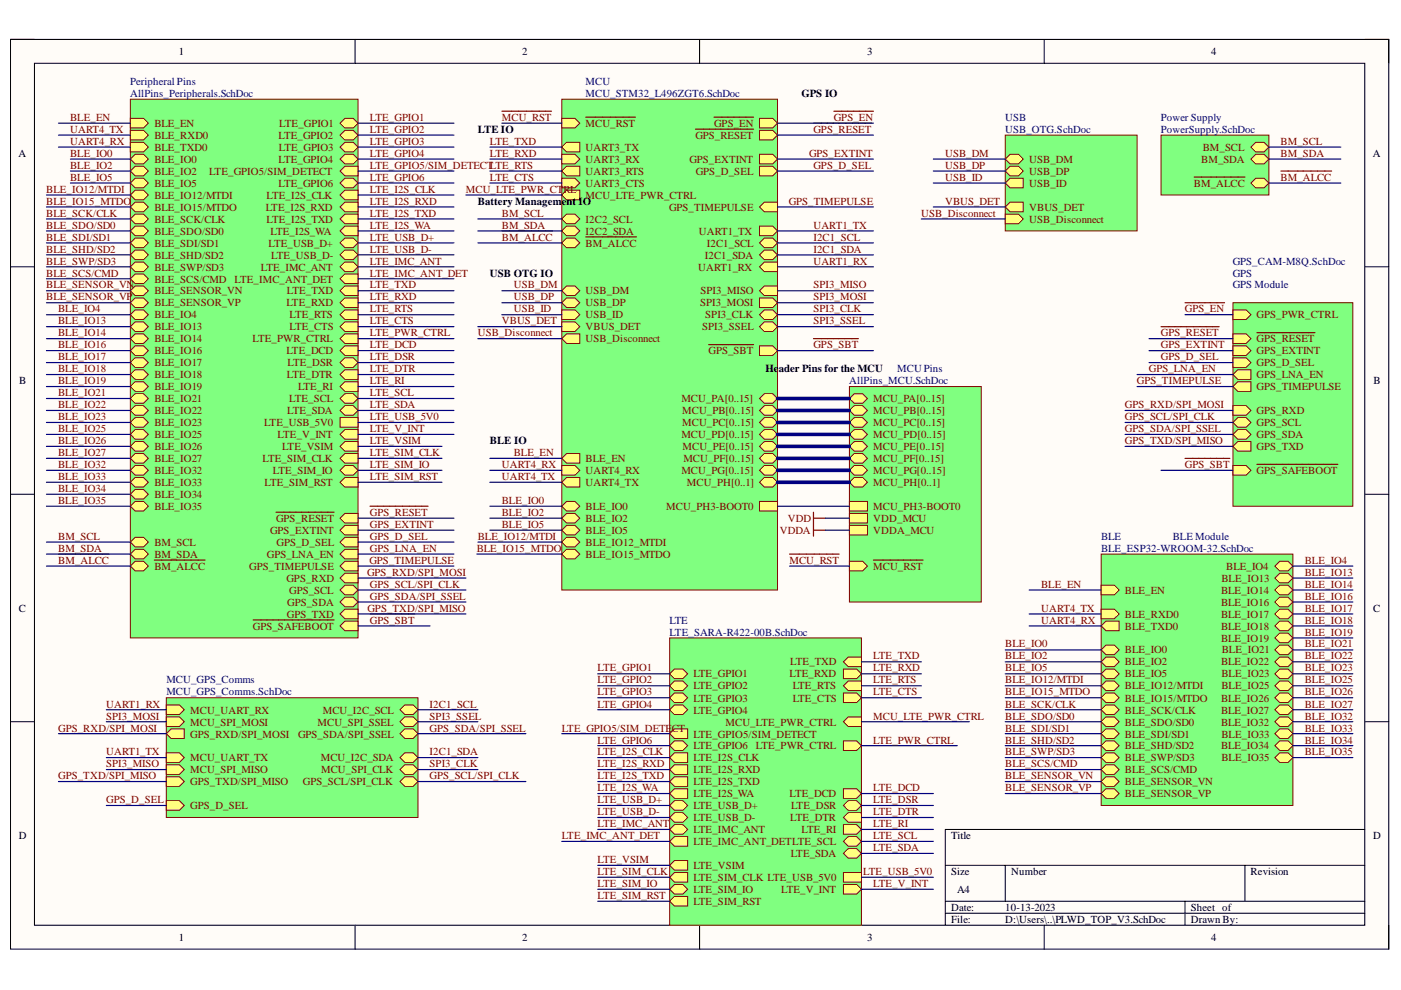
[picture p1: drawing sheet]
<svg xmlns="http://www.w3.org/2000/svg" width="297mm" height="210mm" viewBox="0 0 297 210" stroke-linecap="round" stroke-linejoin="round" font-family="sans-serif">
<defs><g id="words">
<g font-size="2.3">
<text x="37.9" y="11.7">1</text>
<text x="110.7" y="11.7">2</text>
<text x="183.9" y="11.7">3</text>
<text x="256.8" y="11.7">4</text>
<text x="169.9" y="20.5">GPS IO</text>
<text x="101.3" y="28.1">LTE IO</text>
<text x="3.9" y="33.3">A</text>
<text x="291" y="33.3">A</text>
<text x="101.3" y="43.4">Battery Managem</text>
<text x="119.1" y="43.4">ent IO</text>
<text x="103.9" y="58.6">USB OTG IO</text>
<text x="4.1" y="81.4">B</text>
<text x="162.3" y="78.9">Header Pins for the MCU</text>
<text x="291.2" y="81.4">B</text>
<text x="103.9" y="94.2">BLE IO</text>
<text x="4" y="129.7">C</text>
<text x="291.1" y="129.7">C</text>
<text x="4" y="177.9">D</text>
<text x="201.6" y="177.9">Title</text>
<text x="291.1" y="177.9">D</text>
<text x="201.6" y="185.5">Size</text>
<text x="214.4" y="185.5">Number</text>
<text x="265.2" y="185.5">Revision</text>
<text x="202.9" y="189.3">A4</text>
<text x="201.6" y="193.1">Date:</text>
<text x="201.6" y="195.7">File:</text>
<text x="213.1" y="193.1">10-13-2023</text>
<text x="213.1" y="195.7">D:\Users\..\PLWD_TOP_V3.SchDoc</text>
<text x="252.5" y="193.1">Sheet of</text>
<text x="252.5" y="195.7">Drawn By:</text>
<text x="37.9" y="199.5">1</text>
<text x="110.7" y="199.5">2</text>
<text x="183.9" y="199.5">3</text>
<text x="256.8" y="199.5">4</text>
</g>
<g font-size="2.3" fill="#000080">
<text x="27.6" y="18">Peripheral Pins</text>
<text x="124.2" y="18">MCU</text>
<text x="27.6" y="20.5">AllPins_Peripherals.SchDoc</text>
<text x="124.2" y="20.5">MCU_STM32_L496ZGT6.SchDoc</text>
<text x="213.1" y="25.6">USB</text>
<text x="213.1" y="28.1">USB_OTG.SchDoc</text>
<text x="246.1" y="25.6">Power Supply</text>
<text x="246.1" y="28.1">PowerSupply.SchDoc</text>
<text x="261.4" y="58.6">GPS</text>
<text x="261.4" y="56.1">GPS_CAM-M8Q.SchDoc</text>
<text x="261.4" y="61.2">GPS Module</text>
<text x="180.1" y="81.4">AllPins_MCU.SchDoc</text>
<text x="190.2" y="78.9">MCU Pins</text>
<text x="233.4" y="114.5">BLE</text>
<text x="233.4" y="117">BLE_ESP32-WROOM-32.SchDoc</text>
<text x="248.7" y="114.5">BLE Module</text>
<text x="141.9" y="132.2">LTE</text>
<text x="141.9" y="134.7">LTE_SARA-R422-00B.SchDoc</text>
<text x="35.3" y="144.9">MCU_GPS_Comms</text>
<text x="35.3" y="147.4">MCU_GPS_Comms.SchDoc</text>
</g>
<g font-size="2.3" fill="#800000">
<text x="14.9" y="25.6">BLE_EN</text>
<text x="14.9" y="28.1">UART4_TX</text>
<text x="32.7" y="26.9">BLE_EN</text>
<text x="32.7" y="29.5">BLE_RXD0</text>
<text x="59" y="29.5">LTE_GPIO2</text>
<text x="59.2" y="26.9">LTE_GPIO1</text>
<text x="78.4" y="25.6">LTE_GPIO1</text>
<text x="78.4" y="28.1">LTE_GPIO2</text>
<text x="106.4" y="25.6">MCU_RST</text>
<text x="124.2" y="26.9">MCU_RST</text>
<text x="147.4" y="29.5">GPS_RESET</text>
<text x="151.4" y="26.9">GPS_EN</text>
<text x="172.5" y="28.1">GPS_RESET</text>
<text x="176.8" y="25.6">GPS_EN</text>
<text x="14.9" y="30.8">UART4_RX</text>
<text x="14.9" y="33.3">BLE_IO0</text>
<text x="14.9" y="35.8">BLE_IO2</text>
<text x="32.7" y="32">BLE_TXD0</text>
<text x="32.7" y="34.6">BLE_IO0</text>
<text x="59" y="34.6">LTE_GPIO4</text>
<text x="59.1" y="32">LTE_GPIO3</text>
<text x="78.4" y="30.8">LTE_GPIO3</text>
<text x="78.4" y="33.3">LTE_GPIO4</text>
<text x="78.4" y="35.8">LTE_GPIO5/SIM_DETECTLTE_RTS</text>
<text x="103.9" y="30.8">LTE_TXD</text>
<text x="103.9" y="33.3">LTE_RXD</text>
<text x="124.2" y="32">UART3_TX</text>
<text x="124.2" y="34.6">UART3_RX</text>
<text x="146.2" y="34.6">GPS_EXTINT</text>
<text x="171.5" y="33.3">GPS_EXTINT</text>
<text x="172.5" y="35.8">GPS_D_SEL</text>
<text x="200.4" y="33.3">USB_DM</text>
<text x="200.4" y="35.8">USB_DP</text>
<text x="218.2" y="34.6">USB_DM</text>
<text x="254.7" y="34.6">BM_SDA</text>
<text x="255" y="32">BM_SCL</text>
<text x="271.5" y="30.8">BM_SCL</text>
<text x="271.5" y="33.3">BM_SDA</text>
<text x="9.8" y="40.9">BLE_IO12/MTDI</text>
<text x="14.9" y="38.4">BLE_IO5</text>
<text x="32.7" y="37.1">BLE_IO2</text>
<text x="32.7" y="39.6">BLE_IO5</text>
<text x="44.3" y="37.1">LTE_GPIO5/SIM_DETECT</text>
<text x="59" y="39.6">LTE_GPIO6</text>
<text x="78.4" y="38.4">LTE_GPIO6</text>
<text x="78.4" y="40.9">LTE_I2S_CLK</text>
<text x="98.8" y="40.9">MCU_LTE_PWR_CT</text>
<text x="103.9" y="38.4">LTE_CTS</text>
<text x="119.4" y="40.9">RL</text>
<text x="124.2" y="37.1">UART3_RTS</text>
<text x="124.2" y="39.6">UART3_CTS</text>
<text x="147.5" y="37.1">GPS_D_SEL</text>
<text x="200.4" y="38.4">USB_ID</text>
<text x="218.2" y="37.1">USB_DP</text>
<text x="218.2" y="39.6">USB_ID</text>
<text x="253.2" y="39.6">BM_ALCC</text>
<text x="271.5" y="38.4">BM_ALCC</text>
<text x="9.8" y="43.4">BLE_IO15_MTDO</text>
<text x="9.8" y="46">BLE_SCK/CLK</text>
<text x="32.7" y="42.2">BLE_IO12/MTDI</text>
<text x="32.7" y="44.7">BLE_IO15/MTDO</text>
<text x="32.7" y="47.2">BLE_SCK/CLK</text>
<text x="56.3" y="44.7">LTE_I2S_RXD</text>
<text x="56.5" y="42.2">LTE_I2S_CLK</text>
<text x="56.5" y="47.2">LTE_I2S_TXD</text>
<text x="78.4" y="43.4">LTE_I2S_RXD</text>
<text x="78.4" y="46">LTE_I2S_TXD</text>
<text x="106.4" y="46">BM_SCL</text>
<text x="124.2" y="47.2">I2C2_SCL</text>
<text x="124.2" y="42.2">MCU_LTE_PWR_CTRL</text>
<text x="141.8" y="44.7">GPS_TIMEPULSE</text>
<text x="167.2" y="43.4">GPS_TIMEPULSE</text>
<text x="195.3" y="46">USB_Disconnect</text>
<text x="200.4" y="43.4">VBUS_DET</text>
<text x="218.2" y="44.7">VBUS_DET</text>
<text x="218.2" y="47.2">USB_Disconnect</text>
<text x="9.8" y="48.5">BLE_SDO/SD0</text>
<text x="9.8" y="51">BLE_SDI/SD1</text>
<text x="9.8" y="53.6">BLE_SHD/SD2</text>
<text x="32.7" y="49.8">BLE_SDO/SD0</text>
<text x="32.7" y="52.3">BLE_SDI/SD1</text>
<text x="56.9" y="52.3">LTE_USB_D+</text>
<text x="57.3" y="49.8">LTE_I2S_WA</text>
<text x="78.4" y="48.5">LTE_I2S_WA</text>
<text x="78.4" y="51">LTE_USB_D+</text>
<text x="78.4" y="53.6">LTE_USB_D-</text>
<text x="106.4" y="48.5">BM_SDA</text>
<text x="106.4" y="51">BM_ALCC</text>
<text x="124.2" y="49.8">I2C2_SDA</text>
<text x="124.2" y="52.3">BM_ALCC</text>
<text x="148.2" y="49.8">UART1_TX</text>
<text x="149.9" y="52.3">I2C1_SCL</text>
<text x="172.5" y="51">I2C1_SCL</text>
<text x="172.5" y="53.6">I2C1_SDA</text>
<text x="172.5" y="48.5">UART1_TX</text>
<text x="9.8" y="56.1">BLE_SWP/SD3</text>
<text x="9.8" y="58.6">BLE_SCS/CMD</text>
<text x="32.7" y="54.8">BLE_SHD/SD2</text>
<text x="32.7" y="57.4">BLE_SWP/SD3</text>
<text x="32.7" y="59.9">BLE_SCS/CMD</text>
<text x="49.7" y="59.9">LTE_IMC_ANT_DET</text>
<text x="55.3" y="57.4">LTE_IMC_ANT</text>
<text x="57.5" y="54.8">LTE_USB_D-</text>
<text x="78.4" y="56.1">LTE_IMC_ANT</text>
<text x="78.4" y="58.6">LTE_IMC_ANT_DET</text>
<text x="148" y="57.4">UART1_RX</text>
<text x="149.5" y="54.8">I2C1_SDA</text>
<text x="172.5" y="56.1">UART1_RX</text>
<text x="9.8" y="63.7">BLE_SENSOR_VP</text>
<text x="9.8" y="61.2">BLE_SENSOR_VN</text>
<text x="32.7" y="62.4">BLE_SENSOR_VN</text>
<text x="32.7" y="65">BLE_SENSOR_VP</text>
<text x="60.7" y="65">LTE_RXD</text>
<text x="60.8" y="62.4">LTE_TXD</text>
<text x="78.4" y="61.2">LTE_TXD</text>
<text x="78.4" y="63.7">LTE_RXD</text>
<text x="108.9" y="61.2">USB_DM</text>
<text x="108.9" y="63.7">USB_DP</text>
<text x="124.2" y="62.4">USB_DM</text>
<text x="124.2" y="65">USB_DP</text>
<text x="148.4" y="65">SPI3_MOSI</text>
<text x="148.5" y="62.4">SPI3_MISO</text>
<text x="172.5" y="61.2">SPI3_MISO</text>
<text x="172.5" y="63.7">SPI3_MOSI</text>
<text x="12.3" y="66.2">BLE_IO4</text>
<text x="12.3" y="68.8">BLE_IO13</text>
<text x="12.3" y="71.3">BLE_IO14</text>
<text x="32.7" y="67.5">BLE_IO4</text>
<text x="32.7" y="70">BLE_IO13</text>
<text x="61.4" y="67.5">LTE_RTS</text>
<text x="61.4" y="70">LTE_CTS</text>
<text x="78.4" y="66.2">LTE_RTS</text>
<text x="78.4" y="68.8">LTE_CTS</text>
<text x="78.4" y="71.3">LTE_PWR_CTRL</text>
<text x="101.3" y="71.3">USB_Disconnect</text>
<text x="106.4" y="68.8">VBUS_DET</text>
<text x="108.9" y="66.2">USB_ID</text>
<text x="124.2" y="67.5">USB_ID</text>
<text x="124.2" y="70">VBUS_DET</text>
<text x="148.9" y="70">SPI3_SSEL</text>
<text x="149.5" y="67.5">SPI3_CLK</text>
<text x="172.5" y="66.2">SPI3_CLK</text>
<text x="172.5" y="68.8">SPI3_SSEL</text>
<text x="246.1" y="71.3">GPS_RESET</text>
<text x="251.2" y="66.2">GPS_EN</text>
<text x="266.4" y="67.5">GPS_PWR_CTRL</text>
<text x="12.3" y="73.8">BLE_IO16</text>
<text x="12.3" y="76.4">BLE_IO17</text>
<text x="32.7" y="72.6">BLE_IO14</text>
<text x="32.7" y="75.1">BLE_IO16</text>
<text x="32.7" y="77.6">BLE_IO17</text>
<text x="53.5" y="72.6">LTE_PWR_CTRL</text>
<text x="60.7" y="75.1">LTE_DCD</text>
<text x="61" y="77.6">LTE_DSR</text>
<text x="78.4" y="73.8">LTE_DCD</text>
<text x="78.4" y="76.4">LTE_DSR</text>
<text x="124.2" y="72.6">USB_Disconnect</text>
<text x="150.2" y="75.1">GPS_SBT</text>
<text x="172.5" y="73.8">GPS_SBT</text>
<text x="246.1" y="73.8">GPS_EXTINT</text>
<text x="246.1" y="76.4">GPS_D_SEL</text>
<text x="266.4" y="72.6">GPS_RESET</text>
<text x="266.4" y="75.1">GPS_EXTINT</text>
<text x="266.4" y="77.6">GPS_D_SEL</text>
<text x="12.3" y="78.9">BLE_IO18</text>
<text x="12.3" y="81.4">BLE_IO19</text>
<text x="12.3" y="84">BLE_IO21</text>
<text x="32.7" y="80.2">BLE_IO18</text>
<text x="32.7" y="82.7">BLE_IO19</text>
<text x="60.8" y="80.2">LTE_DTR</text>
<text x="63.2" y="82.7">LTE_RI</text>
<text x="78.4" y="78.9">LTE_DTR</text>
<text x="78.4" y="81.4">LTE_RI</text>
<text x="78.4" y="84">LTE_SCL</text>
<text x="241.1" y="81.4">GPS_TIMEPULSE</text>
<text x="243.6" y="78.9">GPS_LNA_EN</text>
<text x="266.4" y="80.2">GPS_LNA_EN</text>
<text x="266.4" y="82.7">GPS_TIMEPULSE</text>
<text x="12.3" y="86.5">BLE_IO22</text>
<text x="12.3" y="89.1">BLE_IO23</text>
<text x="32.7" y="85.2">BLE_IO21</text>
<text x="32.7" y="87.8">BLE_IO22</text>
<text x="60.9" y="87.8">LTE_SDA</text>
<text x="61.3" y="85.2">LTE_SCL</text>
<text x="78.4" y="86.5">LTE_SDA</text>
<text x="78.4" y="89.1">LTE_USB_5V0</text>
<text x="144.5" y="85.2">MCU_PA[0..15]</text>
<text x="144.6" y="87.8">MCU_PB[0..15]</text>
<text x="185.1" y="85.2">MCU_PA[0..15]</text>
<text x="185.1" y="87.8">MCU_PB[0..15]</text>
<text x="238.5" y="86.5">GPS_RXD/SPI_MOSI</text>
<text x="238.5" y="89.1">GPS_SCL/SPI_CLK</text>
<text x="266.4" y="87.8">GPS_RXD</text>
<text x="12.3" y="91.7">BLE_IO25</text>
<text x="12.3" y="94.2">BLE_IO26</text>
<text x="32.7" y="90.4">BLE_IO23</text>
<text x="32.7" y="92.9">BLE_IO25</text>
<text x="32.7" y="95.5">BLE_IO26</text>
<text x="56" y="90.4">LTE_USB_5V0</text>
<text x="58.9" y="92.9">LTE_V_INT</text>
<text x="59.8" y="95.5">LTE_VSIM</text>
<text x="78.4" y="91.7">LTE_V_INT</text>
<text x="78.4" y="94.2">LTE_VSIM</text>
<text x="144.5" y="92.9">MCU_PD[0..15]</text>
<text x="144.6" y="90.4">MCU_PC[0..15]</text>
<text x="144.7" y="95.5">MCU_PE[0..15]</text>
<text x="185.1" y="90.4">MCU_PC[0..15]</text>
<text x="185.1" y="92.9">MCU_PD[0..15]</text>
<text x="185.1" y="95.5">MCU_PE[0..15]</text>
<text x="238.5" y="91.7">GPS_SDA/SPI_SSEL</text>
<text x="238.5" y="94.2">GPS_TXD/SPI_MISO</text>
<text x="266.4" y="90.4">GPS_SCL</text>
<text x="266.4" y="92.9">GPS_SDA</text>
<text x="266.4" y="95.5">GPS_TXD</text>
<text x="12.3" y="96.7">BLE_IO27</text>
<text x="12.3" y="99.3">BLE_IO32</text>
<text x="12.3" y="101.8">BLE_IO33</text>
<text x="32.7" y="98">BLE_IO27</text>
<text x="32.7" y="100.5">BLE_IO32</text>
<text x="55.7" y="98">LTE_SIM_CLK</text>
<text x="57.9" y="100.5">LTE_SIM_IO</text>
<text x="78.4" y="96.7">LTE_SIM_CLK</text>
<text x="78.4" y="99.3">LTE_SIM_IO</text>
<text x="78.4" y="101.8">LTE_SIM_RST</text>
<text x="106.4" y="99.3">UART4_RX</text>
<text x="106.4" y="101.8">UART4_TX</text>
<text x="108.9" y="96.7">BLE_EN</text>
<text x="124.2" y="100.5">UART4_RX</text>
<text x="124.2" y="98">BLE_EN</text>
<text x="144.5" y="100.5">MCU_PG[0..15]</text>
<text x="144.9" y="98">MCU_PF[0..15]</text>
<text x="185.1" y="98">MCU_PF[0..15]</text>
<text x="185.1" y="100.5">MCU_PG[0..15]</text>
<text x="251.2" y="99.3">GPS_SBT</text>
<text x="266.4" y="100.5">GPS_SAFEBOOT</text>
<text x="12.3" y="104.3">BLE_IO34</text>
<text x="12.3" y="106.9">BLE_IO35</text>
<text x="32.7" y="103.1">BLE_IO33</text>
<text x="32.7" y="105.6">BLE_IO34</text>
<text x="56.1" y="103.1">LTE_SIM_RST</text>
<text x="106.4" y="106.9">BLE_IO0</text>
<text x="124.2" y="103.1">UART4_TX</text>
<text x="145.6" y="103.1">MCU_PH[0..1]</text>
<text x="185.1" y="103.1">MCU_PH[0..1]</text>
<text x="32.7" y="108.1">BLE_IO35</text>
<text x="57.3" y="113.2">GPS_EXTINT</text>
<text x="58.5" y="110.7">GPS_RESET</text>
<text x="78.4" y="109.4">GPS_RESET</text>
<text x="78.4" y="111.9">GPS_EXTINT</text>
<text x="106.4" y="109.4">BLE_IO2</text>
<text x="106.4" y="111.9">BLE_IO5</text>
<text x="124.2" y="108.1">BLE_IO0</text>
<text x="124.2" y="110.7">BLE_IO2</text>
<text x="124.2" y="113.2">BLE_IO5</text>
<text x="141.3" y="108.1">MCU_PH3-BOOT0</text>
<text x="165.4" y="113.2">VDDA</text>
<text x="167" y="110.7">VDD</text>
<text x="185.1" y="108.1">MCU_PH3-BOOT0</text>
<text x="185.1" y="110.7">VDD_MCU</text>
<text x="185.1" y="113.2">VDDA_MCU</text>
<text x="12.3" y="114.5">BM_SCL</text>
<text x="12.3" y="117">BM_SDA</text>
<text x="12.3" y="119.5">BM_ALCC</text>
<text x="32.7" y="115.7">BM_SCL</text>
<text x="32.7" y="118.3">BM_SDA</text>
<text x="56.6" y="118.3">GPS_LNA_EN</text>
<text x="58.6" y="115.7">GPS_D_SEL</text>
<text x="78.3" y="119.5">GPS_TIMEPULSE</text>
<text x="78.4" y="117">GPS_LNA_EN</text>
<text x="78.4" y="114.5">GPS_D_SEL</text>
<text x="101.1" y="117">BLE_IO15_MTDO</text>
<text x="101.3" y="114.5">BLE_IO12/MTDI</text>
<text x="124.2" y="115.7">BLE_IO12_MTDI</text>
<text x="124.2" y="118.3">BLE_IO15_MTDO</text>
<text x="167.4" y="119.5">MCU_RST</text>
<text x="276.7" y="119.5">BLE_IO4</text>
<text x="32.7" y="120.8">BM_ALCC</text>
<text x="52.9" y="120.8">GPS_TIMEPULSE</text>
<text x="60.7" y="123.3">GPS_RXD</text>
<text x="61.3" y="125.9">GPS_SCL</text>
<text x="77.8" y="122.1">GPS_RXD/SPI_MOSI</text>
<text x="78.4" y="124.6">GPS_SCL/SPI_CLK</text>
<text x="185.1" y="120.8">MCU_RST</text>
<text x="220.8" y="124.6">BLE_EN</text>
<text x="238.5" y="125.9">BLE_EN</text>
<text x="258.9" y="125.9">BLE_IO14</text>
<text x="259" y="123.3">BLE_IO13</text>
<text x="260" y="120.8">BLE_IO4</text>
<text x="276.7" y="122.1">BLE_IO13</text>
<text x="276.7" y="124.6">BLE_IO14</text>
<text x="60.8" y="130.9">GPS_TXD</text>
<text x="60.9" y="128.4">GPS_SDA</text>
<text x="77.9" y="129.7">GPS_TXD/SPI_MISO</text>
<text x="78.4" y="127.1">GPS_SDA/SPI_SSEL</text>
<text x="220.8" y="129.7">UART4_TX</text>
<text x="238.5" y="130.9">BLE_RXD0</text>
<text x="258.9" y="128.4">BLE_IO16</text>
<text x="258.9" y="130.9">BLE_IO17</text>
<text x="276.7" y="127.1">BLE_IO16</text>
<text x="276.7" y="129.7">BLE_IO17</text>
<text x="53.6" y="133.5">GPS_SAFEBOOT</text>
<text x="78.4" y="132.2">GPS_SBT</text>
<text x="213.1" y="137.3">BLE_IO0</text>
<text x="220.8" y="132.2">UART4_RX</text>
<text x="238.5" y="133.5">BLE_TXD0</text>
<text x="258.9" y="133.5">BLE_IO18</text>
<text x="258.9" y="136">BLE_IO19</text>
<text x="276.7" y="132.2">BLE_IO18</text>
<text x="276.7" y="134.7">BLE_IO19</text>
<text x="276.7" y="137.3">BLE_IO21</text>
<text x="126.7" y="142.4">LTE_GPIO1</text>
<text x="147" y="143.6">LTE_GPIO1</text>
<text x="167.4" y="143.6">LTE_RXD</text>
<text x="167.6" y="141.1">LTE_TXD</text>
<text x="185.1" y="139.8">LTE_TXD</text>
<text x="185.1" y="142.4">LTE_RXD</text>
<text x="213.1" y="139.8">BLE_IO2</text>
<text x="213.1" y="142.4">BLE_IO5</text>
<text x="238.5" y="138.6">BLE_IO0</text>
<text x="238.5" y="141.1">BLE_IO2</text>
<text x="238.5" y="143.6">BLE_IO5</text>
<text x="258.9" y="141.1">BLE_IO22</text>
<text x="259" y="143.6">BLE_IO23</text>
<text x="259.1" y="138.6">BLE_IO21</text>
<text x="276.7" y="139.8">BLE_IO22</text>
<text x="276.7" y="142.4">BLE_IO23</text>
<text x="126.7" y="144.9">LTE_GPIO2</text>
<text x="126.7" y="147.4">LTE_GPIO3</text>
<text x="147" y="146.2">LTE_GPIO2</text>
<text x="147" y="148.8">LTE_GPIO3</text>
<text x="168.1" y="146.2">LTE_RTS</text>
<text x="168.1" y="148.8">LTE_CTS</text>
<text x="185.1" y="144.9">LTE_RTS</text>
<text x="185.1" y="147.4">LTE_CTS</text>
<text x="213.1" y="144.9">BLE_IO12/MTDI</text>
<text x="213.1" y="147.4">BLE_IO15_MTDO</text>
<text x="238.5" y="146.2">BLE_IO12/MTDI</text>
<text x="238.5" y="148.8">BLE_IO15/MTDO</text>
<text x="258.9" y="148.8">BLE_IO26</text>
<text x="259" y="146.2">BLE_IO25</text>
<text x="276.7" y="144.9">BLE_IO25</text>
<text x="276.7" y="147.4">BLE_IO26</text>
<text x="12.3" y="155.1">GPS_RXD/SPI_MOSI</text>
<text x="22.5" y="150">UART1_RX</text>
<text x="22.5" y="152.6">SPI3_MOSI</text>
<text x="40.3" y="151.3">MCU_UART_RX</text>
<text x="40.3" y="153.8">MCU_SPI_MOSI</text>
<text x="67.3" y="153.8">MCU_SPI_SSEL</text>
<text x="68.4" y="151.3">MCU_I2C_SCL</text>
<text x="91.1" y="150">I2C1_SCL</text>
<text x="91.1" y="152.6">SPI3_SSEL</text>
<text x="91.1" y="155.1">GPS_SDA/SPI_SSEL</text>
<text x="119.1" y="155.1">LTE_GPIO5/SIM_DETE</text>
<text x="126.7" y="150">LTE_GPIO4</text>
<text x="142.4" y="155.1">CT</text>
<text x="147" y="151.3">LTE_GPIO4</text>
<text x="153.9" y="153.8">MCU_LTE_PWR_CTRL</text>
<text x="185.1" y="152.6">MCU_LTE_PWR_CTRL</text>
<text x="213.1" y="150">BLE_SCK/CLK</text>
<text x="213.1" y="152.6">BLE_SDO/SD0</text>
<text x="213.1" y="155.1">BLE_SDI/SD1</text>
<text x="238.5" y="151.3">BLE_SCK/CLK</text>
<text x="238.5" y="153.8">BLE_SDO/SD0</text>
<text x="258.9" y="151.3">BLE_IO27</text>
<text x="258.9" y="153.8">BLE_IO32</text>
<text x="276.7" y="150">BLE_IO27</text>
<text x="276.7" y="152.6">BLE_IO32</text>
<text x="276.7" y="155.1">BLE_IO33</text>
<text x="22.5" y="160.2">UART1_TX</text>
<text x="40.3" y="156.4">GPS_RXD/SPI_MOSI</text>
<text x="40.3" y="161.4">MCU_UART_TX</text>
<text x="63.2" y="156.4">GPS_SDA/SPI_SSEL</text>
<text x="68" y="161.4">MCU_I2C_SDA</text>
<text x="91.1" y="160.2">I2C1_SDA</text>
<text x="126.7" y="157.6">LTE_GPIO6</text>
<text x="126.7" y="160.2">LTE_I2S_CLK</text>
<text x="147" y="156.4">LTE_GPIO5/SIM_DETECT</text>
<text x="147" y="158.9">LTE_GPIO6</text>
<text x="147" y="161.4">LTE_I2S_CLK</text>
<text x="160.3" y="158.9">LTE_PWR_CTRL</text>
<text x="185.1" y="157.6">LTE_PWR_CTRL</text>
<text x="213.1" y="157.6">BLE_SHD/SD2</text>
<text x="213.1" y="160.2">BLE_SWP/SD3</text>
<text x="238.5" y="156.4">BLE_SDI/SD1</text>
<text x="238.5" y="158.9">BLE_SHD/SD2</text>
<text x="238.5" y="161.4">BLE_SWP/SD3</text>
<text x="258.9" y="158.9">BLE_IO34</text>
<text x="259" y="156.4">BLE_IO33</text>
<text x="259" y="161.4">BLE_IO35</text>
<text x="276.7" y="157.6">BLE_IO34</text>
<text x="276.7" y="160.2">BLE_IO35</text>
<text x="12.3" y="165.2">GPS_TXD/SPI_MISO</text>
<text x="22.5" y="162.7">SPI3_MISO</text>
<text x="40.3" y="164">MCU_SPI_MISO</text>
<text x="40.3" y="166.5">GPS_TXD/SPI_MISO</text>
<text x="64.2" y="166.5">GPS_SCL/SPI_CLK</text>
<text x="68.1" y="164">MCU_SPI_CLK</text>
<text x="91.1" y="162.7">SPI3_CLK</text>
<text x="91.1" y="165.2">GPS_SCL/SPI_CLK</text>
<text x="126.7" y="162.7">LTE_I2S_RXD</text>
<text x="126.7" y="165.2">LTE_I2S_TXD</text>
<text x="126.7" y="167.8">LTE_I2S_WA</text>
<text x="147" y="164">LTE_I2S_RXD</text>
<text x="147" y="166.5">LTE_I2S_TXD</text>
<text x="185.1" y="167.8">LTE_DCD</text>
<text x="213.1" y="167.8">BLE_SENSOR_VP</text>
<text x="213.1" y="162.7">BLE_SCS/CMD</text>
<text x="213.1" y="165.2">BLE_SENSOR_VN</text>
<text x="238.5" y="164">BLE_SCS/CMD</text>
<text x="238.5" y="166.5">BLE_SENSOR_VN</text>
<text x="22.5" y="170.3">GPS_D_SEL</text>
<text x="40.3" y="171.6">GPS_D_SEL</text>
<text x="126.7" y="170.3">LTE_USB_D+</text>
<text x="126.7" y="172.9">LTE_USB_D-</text>
<text x="147" y="169">LTE_I2S_WA</text>
<text x="147" y="171.6">LTE_USB_D+</text>
<text x="167.4" y="169">LTE_DCD</text>
<text x="167.7" y="171.6">LTE_DSR</text>
<text x="185.1" y="170.3">LTE_DSR</text>
<text x="185.1" y="172.9">LTE_DTR</text>
<text x="238.5" y="169">BLE_SENSOR_VP</text>
<text x="119.1" y="177.9">LTE_IMC_ANT_DET</text>
<text x="126.7" y="175.4">LTE_IMC_ANT</text>
<text x="147" y="174.1">LTE_USB_D-</text>
<text x="147" y="176.7">LTE_IMC_ANT</text>
<text x="147" y="179.2">LTE_IMC_ANT_DETLTE_SCL</text>
<text x="167.6" y="174.1">LTE_DTR</text>
<text x="169.9" y="176.7">LTE_RI</text>
<text x="185.1" y="175.4">LTE_RI</text>
<text x="185.1" y="177.9">LTE_SCL</text>
<text x="126.7" y="183">LTE_VSIM</text>
<text x="126.7" y="185.5">LTE_SIM_CLK</text>
<text x="147" y="184.3">LTE_VSIM</text>
<text x="167.6" y="181.7">LTE_SDA</text>
<text x="183" y="185.5">LTE_USB_5V0</text>
<text x="185.1" y="180.5">LTE_SDA</text>
<text x="126.7" y="188.1">LTE_SIM_IO</text>
<text x="126.7" y="190.6">LTE_SIM_RST</text>
<text x="147" y="186.8">LTE_SIM_CLK LTE_USB_5V0</text>
<text x="147" y="189.3">LTE_SIM_IO</text>
<text x="147" y="191.9">LTE_SIM_RST</text>
<text x="165.6" y="189.3">LTE_V_INT</text>
<text x="185.1" y="188.1">LTE_V_INT</text>
</g>
</g></defs>
<path d="M2.2 8.4h292.2v192.8h-292.2z" fill-rule="evenodd" fill="#fffcf8"/>
<path d="M2.2 8.4h292.2v192.8h-292.2z" fill="none" stroke="#000" stroke-width=".21"/>
<path d="M7.3 13.4h282.1v182.8h-282.1z" fill-rule="evenodd" fill="#fffcf8"/>
<g fill="none" stroke="#000" stroke-width=".21">
<path d="M2.2 8.3h5.1M7.3 13.4h282.1v182.8h-282.1zM75.3 8.3v5.1M148.3 8.3v5.1M221.4 8.4v5M289.4 8.4h5v5M2.2 56.6h5.1M289.4 56.6h5M2.2 104.8h5.1M289.4 104.8h5M2.2 153h5.1M289.4 153h5"/>
<path d="M289.4 175.9h-89v20.3M75.3 196.2v5M148.3 196.2v5M200.4 183.5h89M200.4 191.1h89M200.4 193.6h89M213.1 183.5v7.6M221.4 196.2v5M251.2 191.1v5.1M264 183.5v7.6M294.4 196.2v5"/>
</g>
<path d="M119.1 21h45.7v104.1h-45.7z" fill-rule="evenodd" fill="#80ff80"/>
<path d="M119.1 21h45.7v104.1h-45.7z" fill="none" stroke="#800000" stroke-width=".21"/>
<path d="M119.1 31.2l1-1h2.8v2h-2.8z" fill-rule="evenodd" fill="#ffff80"/>
<path d="M119.1 31.2l1-1h2.8v2h-2.8z" fill="none" stroke="#800000" stroke-width=".21"/>
<path d="M119.1 32.7h2.8l1 1-1 1h-2.8z" fill-rule="evenodd" fill="#ffff80"/>
<path d="M119.1 32.7h2.8l1 1-1 1h-2.8z" fill="none" stroke="#800000" stroke-width=".21"/>
<path d="M119.1 36.3l1-1h2.8v2h-2.8z" fill-rule="evenodd" fill="#ffff80"/>
<path d="M119.1 36.3l1-1h2.8v2h-2.8z" fill="none" stroke="#800000" stroke-width=".21"/>
<path d="M119.1 37.8h2.8l1 1-1 1h-2.8z" fill-rule="evenodd" fill="#ffff80"/>
<path d="M119.1 37.8h2.8l1 1-1 1h-2.8z" fill="none" stroke="#800000" stroke-width=".21"/>
<path d="M119.1 46.4l1-1h1.8l1 1-1 1h-1.8z" fill-rule="evenodd" fill="#ffff80"/>
<path d="M119.1 46.4l1-1h1.8l1 1-1 1h-1.8z" fill="none" stroke="#800000" stroke-width=".21"/>
<path d="M120.1 47.9h1.8l1 1.1-1 1h-1.8l-1-1z" fill-rule="evenodd" fill="#ffff80"/>
<path d="M120.1 47.9h1.8l1 1.1-1 1h-1.8l-1-1z" fill="none" stroke="#800000" stroke-width=".21"/>
<path d="M120.1 40.3h2.8v2.1h-2.8l-1-1.1z" fill-rule="evenodd" fill="#ffff80"/>
<path d="M120.1 40.3h2.8v2.1h-2.8l-1-1.1z" fill="none" stroke="#800000" stroke-width=".21"/>
<path d="M161 73.3h2.8l1 1-1 1.1h-2.8z" fill-rule="evenodd" fill="#ffff80"/>
<path d="M161 73.3h2.8l1 1-1 1.1h-2.8z" fill="none" stroke="#800000" stroke-width=".21"/>
<path d="M150.3 73.1h9.5" fill="none" stroke="#800000" stroke-width=".25"/>
<path d="M161 47.9h2.8l1 1.1-1 1h-2.8z" fill-rule="evenodd" fill="#ffff80"/>
<path d="M161 47.9h2.8l1 1.1-1 1h-2.8z" fill="none" stroke="#800000" stroke-width=".21"/>
<path d="M161 56.6l1.1-1h2.7v2h-2.7z" fill-rule="evenodd" fill="#ffff80"/>
<path d="M161 56.6l1.1-1h2.7v2h-2.7z" fill="none" stroke="#800000" stroke-width=".21"/>
<path d="M161 32.7h2.8l1 1-1 1h-2.8z" fill-rule="evenodd" fill="#ffff80"/>
<path d="M161 32.7h2.8l1 1-1 1h-2.8z" fill="none" stroke="#800000" stroke-width=".21"/>
<path d="M161 51.5l1.1-1h1.7l1 1-1 1h-1.7z" fill-rule="evenodd" fill="#ffff80"/>
<path d="M161 51.5l1.1-1h1.7l1 1-1 1h-1.7z" fill="none" stroke="#800000" stroke-width=".21"/>
<path d="M161 54l1.1-1h1.7l1 1-1 1h-1.7z" fill-rule="evenodd" fill="#ffff80"/>
<path d="M161 54l1.1-1h1.7l1 1-1 1h-1.7z" fill="none" stroke="#800000" stroke-width=".21"/>
<path d="M161 43.9l1.1-1h2.7v2h-2.7z" fill-rule="evenodd" fill="#ffff80"/>
<path d="M161 43.9l1.1-1h2.7v2h-2.7z" fill="none" stroke="#800000" stroke-width=".21"/>
<path d="M161 35.3h2.8l1 1-1 1h-2.8z" fill-rule="evenodd" fill="#ffff80"/>
<path d="M161 35.3h2.8l1 1-1 1h-2.8z" fill="none" stroke="#800000" stroke-width=".21"/>
<path d="M119.1 98.7h2.8l1 1-1 1h-2.8z" fill-rule="evenodd" fill="#ffff80"/>
<path d="M119.1 98.7h2.8l1 1-1 1h-2.8z" fill="none" stroke="#800000" stroke-width=".21"/>
<path d="M119.1 102.3l1-1.1h2.8v2.1h-2.8z" fill-rule="evenodd" fill="#ffff80"/>
<path d="M119.1 102.3l1-1.1h2.8v2.1h-2.8z" fill="none" stroke="#800000" stroke-width=".21"/>
<path d="M119.1 107.3l1-1h1.8l1 1-1 1h-1.8z" fill-rule="evenodd" fill="#ffff80"/>
<path d="M119.1 107.3l1-1h1.8l1 1-1 1h-1.8z" fill="none" stroke="#800000" stroke-width=".21"/>
<path d="M119.1 109.9l1-1h1.8l1 1-1 1h-1.8z" fill-rule="evenodd" fill="#ffff80"/>
<path d="M119.1 109.9l1-1h1.8l1 1-1 1h-1.8z" fill="none" stroke="#800000" stroke-width=".21"/>
<path d="M120.1 111.4h1.8l1 1-1 1h-1.8l-1-1z" fill-rule="evenodd" fill="#ffff80"/>
<path d="M120.1 111.4h1.8l1 1-1 1h-1.8l-1-1z" fill="none" stroke="#800000" stroke-width=".21"/>
<path d="M119.1 114.9l1-1h1.8l1 1-1 1.1h-1.8z" fill-rule="evenodd" fill="#ffff80"/>
<path d="M119.1 114.9l1-1h1.8l1 1-1 1.1h-1.8z" fill="none" stroke="#800000" stroke-width=".21"/>
<path d="M119.1 117.5l1-1h1.8l1 1-1 1h-1.8z" fill-rule="evenodd" fill="#ffff80"/>
<path d="M119.1 117.5l1-1h1.8l1 1-1 1h-1.8z" fill="none" stroke="#800000" stroke-width=".21"/>
<path d="M119.1 51.5l1-1h1.8l1 1-1 1h-1.8z" fill-rule="evenodd" fill="#ffff80"/>
<path d="M119.1 51.5l1-1h1.8l1 1-1 1h-1.8z" fill="none" stroke="#800000" stroke-width=".21"/>
<path d="M124.2 50.2h10.7" fill="none" stroke="#800000" stroke-width=".25"/>
<path d="M161 27.6h2.8l1 1.1-1 1h-2.8z" fill-rule="evenodd" fill="#ffff80"/>
<path d="M161 27.6h2.8l1 1.1-1 1h-2.8z" fill="none" stroke="#800000" stroke-width=".21"/>
<path d="M147.5 27.4h12.3" fill="none" stroke="#800000" stroke-width=".25"/>
<path d="M120.1 96.2h2.8v2h-2.8l-1-1z" fill-rule="evenodd" fill="#ffff80"/>
<path d="M120.1 96.2h2.8v2h-2.8l-1-1z" fill="none" stroke="#800000" stroke-width=".21"/>
<path d="M161 25.1h2.8l1 1-1 1h-2.8z" fill-rule="evenodd" fill="#ffff80"/>
<path d="M161 25.1h2.8l1 1-1 1h-2.8z" fill="none" stroke="#800000" stroke-width=".21"/>
<path d="M151.4 24.8h8.4" fill="none" stroke="#800000" stroke-width=".25"/>
<path d="M161 61.6l1.1-1h2.7v2.1h-2.7z" fill-rule="evenodd" fill="#ffff80"/>
<path d="M161 61.6l1.1-1h2.7v2.1h-2.7z" fill="none" stroke="#800000" stroke-width=".21"/>
<path d="M161 63.2h2.8l1 1-1 1h-2.8z" fill-rule="evenodd" fill="#ffff80"/>
<path d="M161 63.2h2.8l1 1-1 1h-2.8z" fill="none" stroke="#800000" stroke-width=".21"/>
<path d="M162.1 65.7h1.7l1 1-1 1h-1.7l-1.1-1z" fill-rule="evenodd" fill="#ffff80"/>
<path d="M162.1 65.7h1.7l1 1-1 1h-1.7l-1.1-1z" fill="none" stroke="#800000" stroke-width=".21"/>
<path d="M161 69.3l1.1-1.1h1.7l1 1.1-1 1h-1.7z" fill-rule="evenodd" fill="#ffff80"/>
<path d="M161 69.3l1.1-1.1h1.7l1 1.1-1 1h-1.7z" fill="none" stroke="#800000" stroke-width=".21"/>
<path d="M119.1 61.6l1-1h1.8l1 1-1 1.1h-1.8z" fill-rule="evenodd" fill="#ffff80"/>
<path d="M119.1 61.6l1-1h1.8l1 1-1 1.1h-1.8z" fill="none" stroke="#800000" stroke-width=".21"/>
<path d="M119.1 64.2l1-1h1.8l1 1-1 1h-1.8z" fill-rule="evenodd" fill="#ffff80"/>
<path d="M119.1 64.2l1-1h1.8l1 1-1 1h-1.8z" fill="none" stroke="#800000" stroke-width=".21"/>
<path d="M161 84.5l1.1-1h1.7l1 1-1 1h-1.7z" fill-rule="evenodd" fill="#ffff80"/>
<path d="M161 84.5l1.1-1h1.7l1 1-1 1h-1.7z" fill="none" stroke="#800000" stroke-width=".21"/>
<path d="M161 87l1.1-1h1.7l1 1-1 1h-1.7z" fill-rule="evenodd" fill="#ffff80"/>
<path d="M161 87l1.1-1h1.7l1 1-1 1h-1.7z" fill="none" stroke="#800000" stroke-width=".21"/>
<path d="M162.1 88.5h1.7l1 1.1-1 1h-1.7l-1.1-1z" fill-rule="evenodd" fill="#ffff80"/>
<path d="M162.1 88.5h1.7l1 1.1-1 1h-1.7l-1.1-1z" fill="none" stroke="#800000" stroke-width=".21"/>
<path d="M161 92.1l1.1-1h1.7l1 1-1 1h-1.7z" fill-rule="evenodd" fill="#ffff80"/>
<path d="M161 92.1l1.1-1h1.7l1 1-1 1h-1.7z" fill="none" stroke="#800000" stroke-width=".21"/>
<path d="M161 94.6l1.1-1h1.7l1 1-1 1.1h-1.7z" fill-rule="evenodd" fill="#ffff80"/>
<path d="M161 94.6l1.1-1h1.7l1 1-1 1.1h-1.7z" fill="none" stroke="#800000" stroke-width=".21"/>
<path d="M162.1 96.2h1.7l1 1-1 1h-1.7l-1.1-1z" fill-rule="evenodd" fill="#ffff80"/>
<path d="M162.1 96.2h1.7l1 1-1 1h-1.7l-1.1-1z" fill="none" stroke="#800000" stroke-width=".21"/>
<path d="M161 99.7l1.1-1h1.7l1 1-1 1h-1.7z" fill-rule="evenodd" fill="#ffff80"/>
<path d="M161 99.7l1.1-1h1.7l1 1-1 1h-1.7z" fill="none" stroke="#800000" stroke-width=".21"/>
<path d="M161 106.3h3.8v2h-3.8z" fill-rule="evenodd" fill="#ffff80"/>
<path d="M161 106.3h3.8v2h-3.8z" fill="none" stroke="#800000" stroke-width=".21"/>
<path d="M161 102.3l1.1-1.1h1.7l1 1.1-1 1h-1.7z" fill-rule="evenodd" fill="#ffff80"/>
<path d="M161 102.3l1.1-1.1h1.7l1 1.1-1 1h-1.7z" fill="none" stroke="#800000" stroke-width=".21"/>
<path d="M119.1 25.1h2.8l1 1-1 1h-2.8z" fill-rule="evenodd" fill="#ffff80"/>
<path d="M119.1 25.1h2.8l1 1-1 1h-2.8z" fill="none" stroke="#800000" stroke-width=".21"/>
<path d="M124.2 24.8h10.5" fill="none" stroke="#800000" stroke-width=".25"/>
<path d="M119.1 65.7h2.8l1 1-1 1h-2.8z" fill-rule="evenodd" fill="#ffff80"/>
<path d="M119.1 65.7h2.8l1 1-1 1h-2.8z" fill="none" stroke="#800000" stroke-width=".21"/>
<path d="M119.1 68.2h2.8l1 1.1-1 1h-2.8z" fill-rule="evenodd" fill="#ffff80"/>
<path d="M119.1 68.2h2.8l1 1.1-1 1h-2.8z" fill="none" stroke="#800000" stroke-width=".21"/>
<path d="M119.1 71.8l1-1h2.8v2h-2.8z" fill-rule="evenodd" fill="#ffff80"/>
<path d="M119.1 71.8l1-1h2.8v2h-2.8z" fill="none" stroke="#800000" stroke-width=".21"/>
<path d="M142 135.3h40.6v60.9h-40.6z" fill-rule="evenodd" fill="#80ff80"/>
<path d="M142 135.3h40.6v60.9h-40.6z" fill="none" stroke="#800000" stroke-width=".21"/>
<path d="M178.8 140.3l1-1h2.8v2h-2.8z" fill-rule="evenodd" fill="#ffff80"/>
<path d="M178.8 140.3l1-1h2.8v2h-2.8z" fill="none" stroke="#800000" stroke-width=".21"/>
<path d="M178.8 141.9h2.8l1 1-1 1h-2.8z" fill-rule="evenodd" fill="#ffff80"/>
<path d="M178.8 141.9h2.8l1 1-1 1h-2.8z" fill="none" stroke="#800000" stroke-width=".21"/>
<path d="M178.8 145.4l1-1h2.8v2h-2.8z" fill-rule="evenodd" fill="#ffff80"/>
<path d="M178.8 145.4l1-1h2.8v2h-2.8z" fill="none" stroke="#800000" stroke-width=".21"/>
<path d="M178.8 146.9h2.8l1 1-1 1.1h-2.8z" fill-rule="evenodd" fill="#ffff80"/>
<path d="M178.8 146.9h2.8l1 1-1 1.1h-2.8z" fill="none" stroke="#800000" stroke-width=".21"/>
<path d="M178.8 153l1-1h2.8v2h-2.8z" fill-rule="evenodd" fill="#ffff80"/>
<path d="M178.8 153l1-1h2.8v2h-2.8z" fill="none" stroke="#800000" stroke-width=".21"/>
<path d="M142 142.9l1-1h1.8l1 1-1 1h-1.8z" fill-rule="evenodd" fill="#ffff80"/>
<path d="M142 142.9l1-1h1.8l1 1-1 1h-1.8z" fill="none" stroke="#800000" stroke-width=".21"/>
<path d="M143 144.4h1.8l1 1-1 1h-1.8l-1-1z" fill-rule="evenodd" fill="#ffff80"/>
<path d="M143 144.4h1.8l1 1-1 1h-1.8l-1-1z" fill="none" stroke="#800000" stroke-width=".21"/>
<path d="M142 147.9l1-1h1.8l1 1-1 1.1h-1.8z" fill-rule="evenodd" fill="#ffff80"/>
<path d="M142 147.9l1-1h1.8l1 1-1 1.1h-1.8z" fill="none" stroke="#800000" stroke-width=".21"/>
<path d="M142 150.5l1-1h1.8l1 1-1 1h-1.8z" fill-rule="evenodd" fill="#ffff80"/>
<path d="M142 150.5l1-1h1.8l1 1-1 1h-1.8z" fill="none" stroke="#800000" stroke-width=".21"/>
<path d="M142 155.6l1-1.1h2.8v2.1h-2.8z" fill-rule="evenodd" fill="#ffff80"/>
<path d="M142 155.6l1-1.1h2.8v2.1h-2.8z" fill="none" stroke="#800000" stroke-width=".21"/>
<path d="M142 158.1l1-1h1.8l1 1-1 1h-1.8z" fill-rule="evenodd" fill="#ffff80"/>
<path d="M142 158.1l1-1h1.8l1 1-1 1h-1.8z" fill="none" stroke="#800000" stroke-width=".21"/>
<path d="M143 159.6h2.8v2h-2.8l-1-1z" fill-rule="evenodd" fill="#ffff80"/>
<path d="M143 159.6h2.8v2h-2.8l-1-1z" fill="none" stroke="#800000" stroke-width=".21"/>
<path d="M142 163.2l1-1h2.8v2h-2.8z" fill-rule="evenodd" fill="#ffff80"/>
<path d="M142 163.2l1-1h2.8v2h-2.8z" fill="none" stroke="#800000" stroke-width=".21"/>
<path d="M142 165.7l1-1h2.8v2h-2.8z" fill-rule="evenodd" fill="#ffff80"/>
<path d="M142 165.7l1-1h2.8v2h-2.8z" fill="none" stroke="#800000" stroke-width=".21"/>
<path d="M143 167.2h2.8v2.1h-2.8l-1-1.1z" fill-rule="evenodd" fill="#ffff80"/>
<path d="M143 167.2h2.8v2.1h-2.8l-1-1.1z" fill="none" stroke="#800000" stroke-width=".21"/>
<path d="M142 173.3l1-1h1.8l1 1-1 1h-1.8z" fill-rule="evenodd" fill="#ffff80"/>
<path d="M142 173.3l1-1h1.8l1 1-1 1h-1.8z" fill="none" stroke="#800000" stroke-width=".21"/>
<path d="M142 170.8l1-1h1.8l1 1-1 1h-1.8z" fill-rule="evenodd" fill="#ffff80"/>
<path d="M142 170.8l1-1h1.8l1 1-1 1h-1.8z" fill="none" stroke="#800000" stroke-width=".21"/>
<path d="M142 175.9l1-1.1h1.8l1 1.1-1 1h-1.8z" fill-rule="evenodd" fill="#ffff80"/>
<path d="M142 175.9l1-1.1h1.8l1 1.1-1 1h-1.8z" fill="none" stroke="#800000" stroke-width=".21"/>
<path d="M142 178.4l1-1h2.8v2h-2.8z" fill-rule="evenodd" fill="#ffff80"/>
<path d="M142 178.4l1-1h2.8v2h-2.8z" fill="none" stroke="#800000" stroke-width=".21"/>
<path d="M178.8 173.3l1-1h2.8v2h-2.8z" fill-rule="evenodd" fill="#ffff80"/>
<path d="M178.8 173.3l1-1h2.8v2h-2.8z" fill="none" stroke="#800000" stroke-width=".21"/>
<path d="M178.8 170.8l1-1h1.8l1 1-1 1h-1.8z" fill-rule="evenodd" fill="#ffff80"/>
<path d="M178.8 170.8l1-1h1.8l1 1-1 1h-1.8z" fill="none" stroke="#800000" stroke-width=".21"/>
<path d="M178.8 167.2h2.8l1 1-1 1.1h-2.8z" fill-rule="evenodd" fill="#ffff80"/>
<path d="M178.8 167.2h2.8l1 1-1 1.1h-2.8z" fill="none" stroke="#800000" stroke-width=".21"/>
<path d="M178.8 174.8h2.8l1 1.1-1 1h-2.8z" fill-rule="evenodd" fill="#ffff80"/>
<path d="M178.8 174.8h2.8l1 1.1-1 1h-2.8z" fill="none" stroke="#800000" stroke-width=".21"/>
<path d="M178.8 180.9l1-1h1.8l1 1-1 1.1h-1.8z" fill-rule="evenodd" fill="#ffff80"/>
<path d="M178.8 180.9l1-1h1.8l1 1-1 1.1h-1.8z" fill="none" stroke="#800000" stroke-width=".21"/>
<path d="M178.8 178.4l1-1h1.8l1 1-1 1h-1.8z" fill-rule="evenodd" fill="#ffff80"/>
<path d="M178.8 178.4l1-1h1.8l1 1-1 1h-1.8z" fill="none" stroke="#800000" stroke-width=".21"/>
<path d="M178.8 185h3.8v2h-3.8z" fill-rule="evenodd" fill="#ffff80"/>
<path d="M178.8 185h3.8v2h-3.8z" fill="none" stroke="#800000" stroke-width=".21"/>
<path d="M178.8 187.5h2.8l1 1.1-1 1h-2.8z" fill-rule="evenodd" fill="#ffff80"/>
<path d="M178.8 187.5h2.8l1 1.1-1 1h-2.8z" fill="none" stroke="#800000" stroke-width=".21"/>
<path d="M142 183.5l1-1h2.8v2h-2.8z" fill-rule="evenodd" fill="#ffff80"/>
<path d="M142 183.5l1-1h2.8v2h-2.8z" fill="none" stroke="#800000" stroke-width=".21"/>
<path d="M142 186l1-1h2.8v2h-2.8z" fill-rule="evenodd" fill="#ffff80"/>
<path d="M142 186l1-1h2.8v2h-2.8z" fill="none" stroke="#800000" stroke-width=".21"/>
<path d="M142 188.6l1-1.1h1.8l1 1.1-1 1h-1.8z" fill-rule="evenodd" fill="#ffff80"/>
<path d="M142 188.6l1-1.1h1.8l1 1.1-1 1h-1.8z" fill="none" stroke="#800000" stroke-width=".21"/>
<path d="M142 191.1l1-1h2.8v2h-2.8z" fill-rule="evenodd" fill="#ffff80"/>
<path d="M142 191.1l1-1h2.8v2h-2.8z" fill="none" stroke="#800000" stroke-width=".21"/>
<path d="M178.8 157.1h2.8l1 1-1 1h-2.8z" fill-rule="evenodd" fill="#ffff80"/>
<path d="M178.8 157.1h2.8l1 1-1 1h-2.8z" fill="none" stroke="#800000" stroke-width=".21"/>
<path d="M261.4 64.2h25.4v43.1h-25.4z" fill-rule="evenodd" fill="#80ff80"/>
<path d="M261.4 64.2h25.4v43.1h-25.4z" fill="none" stroke="#800000" stroke-width=".21"/>
<path d="M261.4 65.7h2.8l1 1-1 1h-2.8z" fill-rule="evenodd" fill="#ffff80"/>
<path d="M261.4 65.7h2.8l1 1-1 1h-2.8z" fill="none" stroke="#800000" stroke-width=".21"/>
<path d="M261.4 70.8h2.8l1 1-1 1h-2.8z" fill-rule="evenodd" fill="#ffff80"/>
<path d="M261.4 70.8h2.8l1 1-1 1h-2.8z" fill="none" stroke="#800000" stroke-width=".21"/>
<path d="M266.5 70.5h12.3" fill="none" stroke="#800000" stroke-width=".25"/>
<path d="M261.4 73.3h2.8l1 1-1 1.1h-2.8z" fill-rule="evenodd" fill="#ffff80"/>
<path d="M261.4 73.3h2.8l1 1-1 1.1h-2.8z" fill="none" stroke="#800000" stroke-width=".21"/>
<path d="M261.4 75.9h2.8l1 1-1 1h-2.8z" fill-rule="evenodd" fill="#ffff80"/>
<path d="M261.4 75.9h2.8l1 1-1 1h-2.8z" fill="none" stroke="#800000" stroke-width=".21"/>
<path d="M261.4 79.4l1-1h2.8v2h-2.8z" fill-rule="evenodd" fill="#ffff80"/>
<path d="M261.4 79.4l1-1h2.8v2h-2.8z" fill="none" stroke="#800000" stroke-width=".21"/>
<path d="M262.4 80.9h2.8v2.1h-2.8l-1-1z" fill-rule="evenodd" fill="#ffff80"/>
<path d="M262.4 80.9h2.8v2.1h-2.8l-1-1z" fill="none" stroke="#800000" stroke-width=".21"/>
<path d="M261.4 86h2.8l1 1-1 1h-2.8z" fill-rule="evenodd" fill="#ffff80"/>
<path d="M261.4 86h2.8l1 1-1 1h-2.8z" fill="none" stroke="#800000" stroke-width=".21"/>
<path d="M262.4 88.5h1.8l1 1.1-1 1h-1.8l-1-1z" fill-rule="evenodd" fill="#ffff80"/>
<path d="M262.4 88.5h1.8l1 1.1-1 1h-1.8l-1-1z" fill="none" stroke="#800000" stroke-width=".21"/>
<path d="M261.4 92.1l1-1h1.8l1 1-1 1h-1.8z" fill-rule="evenodd" fill="#ffff80"/>
<path d="M261.4 92.1l1-1h1.8l1 1-1 1h-1.8z" fill="none" stroke="#800000" stroke-width=".21"/>
<path d="M261.4 94.6l1-1h2.8v2.1h-2.8z" fill-rule="evenodd" fill="#ffff80"/>
<path d="M261.4 94.6l1-1h2.8v2.1h-2.8z" fill="none" stroke="#800000" stroke-width=".21"/>
<path d="M261.4 98.7h2.8l1 1-1 1h-2.8z" fill-rule="evenodd" fill="#ffff80"/>
<path d="M261.4 98.7h2.8l1 1-1 1h-2.8z" fill="none" stroke="#800000" stroke-width=".21"/>
<path d="M266.5 98.5h17.2" fill="none" stroke="#800000" stroke-width=".25"/>
<path d="M233.5 117.5h40.6v53.3h-40.6z" fill-rule="evenodd" fill="#80ff80"/>
<path d="M233.5 117.5h40.6v53.3h-40.6z" fill="none" stroke="#800000" stroke-width=".21"/>
<path d="M233.5 124.1h2.8l1 1-1 1h-2.8z" fill-rule="evenodd" fill="#ffff80"/>
<path d="M233.5 124.1h2.8l1 1-1 1h-2.8z" fill="none" stroke="#800000" stroke-width=".21"/>
<path d="M233.5 129.2h2.8l1 1-1 1h-2.8z" fill-rule="evenodd" fill="#ffff80"/>
<path d="M233.5 129.2h2.8l1 1-1 1h-2.8z" fill="none" stroke="#800000" stroke-width=".21"/>
<path d="M233.5 132.7l1-1h2.8v2h-2.8z" fill-rule="evenodd" fill="#ffff80"/>
<path d="M233.5 132.7l1-1h2.8v2h-2.8z" fill="none" stroke="#800000" stroke-width=".21"/>
<path d="M233.5 137.8l1-1h1.8l1 1-1 1h-1.8z" fill-rule="evenodd" fill="#ffff80"/>
<path d="M233.5 137.8l1-1h1.8l1 1-1 1h-1.8z" fill="none" stroke="#800000" stroke-width=".21"/>
<path d="M233.5 140.3l1-1h1.8l1 1-1 1h-1.8z" fill-rule="evenodd" fill="#ffff80"/>
<path d="M233.5 140.3l1-1h1.8l1 1-1 1h-1.8z" fill="none" stroke="#800000" stroke-width=".21"/>
<path d="M233.5 142.9l1-1h1.8l1 1-1 1h-1.8z" fill-rule="evenodd" fill="#ffff80"/>
<path d="M233.5 142.9l1-1h1.8l1 1-1 1h-1.8z" fill="none" stroke="#800000" stroke-width=".21"/>
<path d="M233.5 145.4l1-1h1.8l1 1-1 1h-1.8z" fill-rule="evenodd" fill="#ffff80"/>
<path d="M233.5 145.4l1-1h1.8l1 1-1 1h-1.8z" fill="none" stroke="#800000" stroke-width=".21"/>
<path d="M233.5 147.9l1-1h1.8l1 1-1 1.1h-1.8z" fill-rule="evenodd" fill="#ffff80"/>
<path d="M233.5 147.9l1-1h1.8l1 1-1 1.1h-1.8z" fill="none" stroke="#800000" stroke-width=".21"/>
<path d="M233.5 150.5l1-1h1.8l1 1-1 1h-1.8z" fill-rule="evenodd" fill="#ffff80"/>
<path d="M233.5 150.5l1-1h1.8l1 1-1 1h-1.8z" fill="none" stroke="#800000" stroke-width=".21"/>
<path d="M233.5 153l1-1h1.8l1 1-1 1h-1.8z" fill-rule="evenodd" fill="#ffff80"/>
<path d="M233.5 153l1-1h1.8l1 1-1 1h-1.8z" fill="none" stroke="#800000" stroke-width=".21"/>
<path d="M233.5 155.6l1-1.1h1.8l1 1.1-1 1h-1.8z" fill-rule="evenodd" fill="#ffff80"/>
<path d="M233.5 155.6l1-1.1h1.8l1 1.1-1 1h-1.8z" fill="none" stroke="#800000" stroke-width=".21"/>
<path d="M233.5 158.1l1-1h1.8l1 1-1 1h-1.8z" fill-rule="evenodd" fill="#ffff80"/>
<path d="M233.5 158.1l1-1h1.8l1 1-1 1h-1.8z" fill="none" stroke="#800000" stroke-width=".21"/>
<path d="M233.5 160.6l1-1h1.8l1 1-1 1h-1.8z" fill-rule="evenodd" fill="#ffff80"/>
<path d="M233.5 160.6l1-1h1.8l1 1-1 1h-1.8z" fill="none" stroke="#800000" stroke-width=".21"/>
<path d="M233.5 163.2l1-1h1.8l1 1-1 1h-1.8z" fill-rule="evenodd" fill="#ffff80"/>
<path d="M233.5 163.2l1-1h1.8l1 1-1 1h-1.8z" fill="none" stroke="#800000" stroke-width=".21"/>
<path d="M233.5 165.7l1-1h1.8l1 1-1 1h-1.8z" fill-rule="evenodd" fill="#ffff80"/>
<path d="M233.5 165.7l1-1h1.8l1 1-1 1h-1.8z" fill="none" stroke="#800000" stroke-width=".21"/>
<path d="M233.5 168.2l1-1h1.8l1 1-1 1.1h-1.8z" fill-rule="evenodd" fill="#ffff80"/>
<path d="M233.5 168.2l1-1h1.8l1 1-1 1.1h-1.8z" fill="none" stroke="#800000" stroke-width=".21"/>
<path d="M270.3 120l1-1h1.8l1 1-1 1h-1.8z" fill-rule="evenodd" fill="#ffff80"/>
<path d="M270.3 120l1-1h1.8l1 1-1 1h-1.8z" fill="none" stroke="#800000" stroke-width=".21"/>
<path d="M270.3 122.6l1-1.1h1.8l1 1.1-1 1h-1.8z" fill-rule="evenodd" fill="#ffff80"/>
<path d="M270.3 122.6l1-1.1h1.8l1 1.1-1 1h-1.8z" fill="none" stroke="#800000" stroke-width=".21"/>
<path d="M270.3 125.1l1-1h1.8l1 1-1 1h-1.8z" fill-rule="evenodd" fill="#ffff80"/>
<path d="M270.3 125.1l1-1h1.8l1 1-1 1h-1.8z" fill="none" stroke="#800000" stroke-width=".21"/>
<path d="M270.3 127.6l1-1h1.8l1 1-1 1.1h-1.8z" fill-rule="evenodd" fill="#ffff80"/>
<path d="M270.3 127.6l1-1h1.8l1 1-1 1.1h-1.8z" fill="none" stroke="#800000" stroke-width=".21"/>
<path d="M270.3 130.2l1-1h1.8l1 1-1 1h-1.8z" fill-rule="evenodd" fill="#ffff80"/>
<path d="M270.3 130.2l1-1h1.8l1 1-1 1h-1.8z" fill="none" stroke="#800000" stroke-width=".21"/>
<path d="M270.3 132.7l1-1h1.8l1 1-1 1h-1.8z" fill-rule="evenodd" fill="#ffff80"/>
<path d="M270.3 132.7l1-1h1.8l1 1-1 1h-1.8z" fill="none" stroke="#800000" stroke-width=".21"/>
<path d="M270.3 150.5l1-1h1.8l1 1-1 1h-1.8z" fill-rule="evenodd" fill="#ffff80"/>
<path d="M270.3 150.5l1-1h1.8l1 1-1 1h-1.8z" fill="none" stroke="#800000" stroke-width=".21"/>
<path d="M270.3 147.9l1-1h1.8l1 1-1 1.1h-1.8z" fill-rule="evenodd" fill="#ffff80"/>
<path d="M270.3 147.9l1-1h1.8l1 1-1 1.1h-1.8z" fill="none" stroke="#800000" stroke-width=".21"/>
<path d="M270.3 145.4l1-1h1.8l1 1-1 1h-1.8z" fill-rule="evenodd" fill="#ffff80"/>
<path d="M270.3 145.4l1-1h1.8l1 1-1 1h-1.8z" fill="none" stroke="#800000" stroke-width=".21"/>
<path d="M270.3 142.9l1-1h1.8l1 1-1 1h-1.8z" fill-rule="evenodd" fill="#ffff80"/>
<path d="M270.3 142.9l1-1h1.8l1 1-1 1h-1.8z" fill="none" stroke="#800000" stroke-width=".21"/>
<path d="M270.3 140.3l1-1h1.8l1 1-1 1h-1.8z" fill-rule="evenodd" fill="#ffff80"/>
<path d="M270.3 140.3l1-1h1.8l1 1-1 1h-1.8z" fill="none" stroke="#800000" stroke-width=".21"/>
<path d="M270.3 137.8l1-1h1.8l1 1-1 1h-1.8z" fill-rule="evenodd" fill="#ffff80"/>
<path d="M270.3 137.8l1-1h1.8l1 1-1 1h-1.8z" fill="none" stroke="#800000" stroke-width=".21"/>
<path d="M270.3 135.3l1-1.1h1.8l1 1.1-1 1h-1.8z" fill-rule="evenodd" fill="#ffff80"/>
<path d="M270.3 135.3l1-1.1h1.8l1 1.1-1 1h-1.8z" fill="none" stroke="#800000" stroke-width=".21"/>
<path d="M270.3 153l1-1h1.8l1 1-1 1h-1.8z" fill-rule="evenodd" fill="#ffff80"/>
<path d="M270.3 153l1-1h1.8l1 1-1 1h-1.8z" fill="none" stroke="#800000" stroke-width=".21"/>
<path d="M270.3 155.6l1-1.1h1.8l1 1.1-1 1h-1.8z" fill-rule="evenodd" fill="#ffff80"/>
<path d="M270.3 155.6l1-1.1h1.8l1 1.1-1 1h-1.8z" fill="none" stroke="#800000" stroke-width=".21"/>
<path d="M270.3 158.1l1-1h1.8l1 1-1 1h-1.8z" fill-rule="evenodd" fill="#ffff80"/>
<path d="M270.3 158.1l1-1h1.8l1 1-1 1h-1.8z" fill="none" stroke="#800000" stroke-width=".21"/>
<path d="M270.3 160.6l1-1h1.8l1 1-1 1h-1.8z" fill-rule="evenodd" fill="#ffff80"/>
<path d="M270.3 160.6l1-1h1.8l1 1-1 1h-1.8z" fill="none" stroke="#800000" stroke-width=".21"/>
<path d="M172.5 26.1h12.3M176.8 23.6h8.4M172.5 71.8h9.5M246.2 69.3h12.3M251.2 97.2h9.6" fill="none" stroke="#800000" stroke-width=".25"/>
<path d="M246.2 28.7h22.8v12.6h-22.8z" fill-rule="evenodd" fill="#80ff80"/>
<path d="M246.2 28.7h22.8v12.6h-22.8z" fill="none" stroke="#800000" stroke-width=".21"/>
<path d="M265.2 31.2l1-1h1.8l1 1-1 1h-1.8z" fill-rule="evenodd" fill="#ffff80"/>
<path d="M265.2 31.2l1-1h1.8l1 1-1 1h-1.8z" fill="none" stroke="#800000" stroke-width=".21"/>
<path d="M265.2 33.7l1-1h1.8l1 1-1 1h-1.8z" fill-rule="evenodd" fill="#ffff80"/>
<path d="M265.2 33.7l1-1h1.8l1 1-1 1h-1.8z" fill="none" stroke="#800000" stroke-width=".21"/>
<path d="M265.2 38.8l1-1h1.8l1 1-1 1h-1.8z" fill-rule="evenodd" fill="#ffff80"/>
<path d="M265.2 38.8l1-1h1.8l1 1-1 1h-1.8z" fill="none" stroke="#800000" stroke-width=".21"/>
<path d="M253.2 37.5h10.8" fill="none" stroke="#800000" stroke-width=".25"/>
<path d="M27.6 21h48.3v114.3h-48.3z" fill-rule="evenodd" fill="#80ff80"/>
<path d="M27.6 21h48.3v114.3h-48.3z" fill="none" stroke="#800000" stroke-width=".21"/>
<path d="M27.6 25.1h2.8l1 1-1 1h-2.8z" fill-rule="evenodd" fill="#ffff80"/>
<path d="M27.6 25.1h2.8l1 1-1 1h-2.8z" fill="none" stroke="#800000" stroke-width=".21"/>
<path d="M27.6 27.6h2.8l1 1.1-1 1h-2.8z" fill-rule="evenodd" fill="#ffff80"/>
<path d="M27.6 27.6h2.8l1 1.1-1 1h-2.8z" fill="none" stroke="#800000" stroke-width=".21"/>
<path d="M27.6 30.2h2.8l1 1-1 1h-2.8z" fill-rule="evenodd" fill="#ffff80"/>
<path d="M27.6 30.2h2.8l1 1-1 1h-2.8z" fill="none" stroke="#800000" stroke-width=".21"/>
<path d="M28.7 32.7h1.7l1 1-1 1h-1.7l-1.1-1z" fill-rule="evenodd" fill="#ffff80"/>
<path d="M28.7 32.7h1.7l1 1-1 1h-1.7l-1.1-1z" fill="none" stroke="#800000" stroke-width=".21"/>
<path d="M27.6 36.3l1.1-1h1.7l1 1-1 1h-1.7z" fill-rule="evenodd" fill="#ffff80"/>
<path d="M27.6 36.3l1.1-1h1.7l1 1-1 1h-1.7z" fill="none" stroke="#800000" stroke-width=".21"/>
<path d="M27.6 38.8l1.1-1h1.7l1 1-1 1h-1.7z" fill-rule="evenodd" fill="#ffff80"/>
<path d="M27.6 38.8l1.1-1h1.7l1 1-1 1h-1.7z" fill="none" stroke="#800000" stroke-width=".21"/>
<path d="M28.7 40.3h1.7l1 1-1 1.1h-1.7l-1.1-1.1z" fill-rule="evenodd" fill="#ffff80"/>
<path d="M28.7 40.3h1.7l1 1-1 1.1h-1.7l-1.1-1.1z" fill="none" stroke="#800000" stroke-width=".21"/>
<path d="M27.6 43.9l1.1-1h1.7l1 1-1 1h-1.7z" fill-rule="evenodd" fill="#ffff80"/>
<path d="M27.6 43.9l1.1-1h1.7l1 1-1 1h-1.7z" fill="none" stroke="#800000" stroke-width=".21"/>
<path d="M27.6 46.4l1.1-1h1.7l1 1-1 1h-1.7z" fill-rule="evenodd" fill="#ffff80"/>
<path d="M27.6 46.4l1.1-1h1.7l1 1-1 1h-1.7z" fill="none" stroke="#800000" stroke-width=".21"/>
<path d="M28.7 47.9h1.7l1 1.1-1 1h-1.7l-1.1-1z" fill-rule="evenodd" fill="#ffff80"/>
<path d="M28.7 47.9h1.7l1 1.1-1 1h-1.7l-1.1-1z" fill="none" stroke="#800000" stroke-width=".21"/>
<path d="M27.6 51.5l1.1-1h1.7l1 1-1 1h-1.7z" fill-rule="evenodd" fill="#ffff80"/>
<path d="M27.6 51.5l1.1-1h1.7l1 1-1 1h-1.7z" fill="none" stroke="#800000" stroke-width=".21"/>
<path d="M27.6 54l1.1-1h1.7l1 1-1 1h-1.7z" fill-rule="evenodd" fill="#ffff80"/>
<path d="M27.6 54l1.1-1h1.7l1 1-1 1h-1.7z" fill="none" stroke="#800000" stroke-width=".21"/>
<path d="M27.6 56.6l1.1-1h1.7l1 1-1 1h-1.7z" fill-rule="evenodd" fill="#ffff80"/>
<path d="M27.6 56.6l1.1-1h1.7l1 1-1 1h-1.7z" fill="none" stroke="#800000" stroke-width=".21"/>
<path d="M27.6 59.1l1.1-1h1.7l1 1-1 1h-1.7z" fill-rule="evenodd" fill="#ffff80"/>
<path d="M27.6 59.1l1.1-1h1.7l1 1-1 1h-1.7z" fill="none" stroke="#800000" stroke-width=".21"/>
<path d="M27.6 61.6l1.1-1h1.7l1 1-1 1.1h-1.7z" fill-rule="evenodd" fill="#ffff80"/>
<path d="M27.6 61.6l1.1-1h1.7l1 1-1 1.1h-1.7z" fill="none" stroke="#800000" stroke-width=".21"/>
<path d="M27.6 64.2l1.1-1h1.7l1 1-1 1h-1.7z" fill-rule="evenodd" fill="#ffff80"/>
<path d="M27.6 64.2l1.1-1h1.7l1 1-1 1h-1.7z" fill="none" stroke="#800000" stroke-width=".21"/>
<path d="M28.7 65.7h1.7l1 1-1 1h-1.7l-1.1-1z" fill-rule="evenodd" fill="#ffff80"/>
<path d="M28.7 65.7h1.7l1 1-1 1h-1.7l-1.1-1z" fill="none" stroke="#800000" stroke-width=".21"/>
<path d="M27.6 69.3l1.1-1.1h1.7l1 1.1-1 1h-1.7z" fill-rule="evenodd" fill="#ffff80"/>
<path d="M27.6 69.3l1.1-1.1h1.7l1 1.1-1 1h-1.7z" fill="none" stroke="#800000" stroke-width=".21"/>
<path d="M27.6 71.8l1.1-1h1.7l1 1-1 1h-1.7z" fill-rule="evenodd" fill="#ffff80"/>
<path d="M27.6 71.8l1.1-1h1.7l1 1-1 1h-1.7z" fill="none" stroke="#800000" stroke-width=".21"/>
<path d="M28.7 73.3h1.7l1 1-1 1.1h-1.7l-1.1-1.1z" fill-rule="evenodd" fill="#ffff80"/>
<path d="M28.7 73.3h1.7l1 1-1 1.1h-1.7l-1.1-1.1z" fill="none" stroke="#800000" stroke-width=".21"/>
<path d="M27.6 76.9l1.1-1h1.7l1 1-1 1h-1.7z" fill-rule="evenodd" fill="#ffff80"/>
<path d="M27.6 76.9l1.1-1h1.7l1 1-1 1h-1.7z" fill="none" stroke="#800000" stroke-width=".21"/>
<path d="M27.6 79.4l1.1-1h1.7l1 1-1 1h-1.7z" fill-rule="evenodd" fill="#ffff80"/>
<path d="M27.6 79.4l1.1-1h1.7l1 1-1 1h-1.7z" fill="none" stroke="#800000" stroke-width=".21"/>
<path d="M28.7 80.9h1.7l1 1.1-1 1h-1.7l-1.1-1z" fill-rule="evenodd" fill="#ffff80"/>
<path d="M28.7 80.9h1.7l1 1.1-1 1h-1.7l-1.1-1z" fill="none" stroke="#800000" stroke-width=".21"/>
<path d="M27.6 84.5l1.1-1h1.7l1 1-1 1h-1.7z" fill-rule="evenodd" fill="#ffff80"/>
<path d="M27.6 84.5l1.1-1h1.7l1 1-1 1h-1.7z" fill="none" stroke="#800000" stroke-width=".21"/>
<path d="M27.6 87l1.1-1h1.7l1 1-1 1h-1.7z" fill-rule="evenodd" fill="#ffff80"/>
<path d="M27.6 87l1.1-1h1.7l1 1-1 1h-1.7z" fill="none" stroke="#800000" stroke-width=".21"/>
<path d="M28.7 88.5h1.7l1 1.1-1 1h-1.7l-1.1-1z" fill-rule="evenodd" fill="#ffff80"/>
<path d="M28.7 88.5h1.7l1 1.1-1 1h-1.7l-1.1-1z" fill="none" stroke="#800000" stroke-width=".21"/>
<path d="M27.6 92.1l1.1-1h1.7l1 1-1 1h-1.7z" fill-rule="evenodd" fill="#ffff80"/>
<path d="M27.6 92.1l1.1-1h1.7l1 1-1 1h-1.7z" fill="none" stroke="#800000" stroke-width=".21"/>
<path d="M27.6 94.6l1.1-1h1.7l1 1-1 1.1h-1.7z" fill-rule="evenodd" fill="#ffff80"/>
<path d="M27.6 94.6l1.1-1h1.7l1 1-1 1.1h-1.7z" fill="none" stroke="#800000" stroke-width=".21"/>
<path d="M28.7 96.2h1.7l1 1-1 1h-1.7l-1.1-1z" fill-rule="evenodd" fill="#ffff80"/>
<path d="M28.7 96.2h1.7l1 1-1 1h-1.7l-1.1-1z" fill="none" stroke="#800000" stroke-width=".21"/>
<path d="M27.6 99.7l1.1-1h1.7l1 1-1 1h-1.7z" fill-rule="evenodd" fill="#ffff80"/>
<path d="M27.6 99.7l1.1-1h1.7l1 1-1 1h-1.7z" fill="none" stroke="#800000" stroke-width=".21"/>
<path d="M27.6 102.3l1.1-1.1h1.7l1 1.1-1 1h-1.7z" fill-rule="evenodd" fill="#ffff80"/>
<path d="M27.6 102.3l1.1-1.1h1.7l1 1.1-1 1h-1.7z" fill="none" stroke="#800000" stroke-width=".21"/>
<path d="M28.7 103.8h1.7l1 1-1 1h-1.7l-1.1-1z" fill-rule="evenodd" fill="#ffff80"/>
<path d="M28.7 103.8h1.7l1 1-1 1h-1.7l-1.1-1z" fill="none" stroke="#800000" stroke-width=".21"/>
<path d="M27.6 107.3l1.1-1h1.7l1 1-1 1h-1.7z" fill-rule="evenodd" fill="#ffff80"/>
<path d="M27.6 107.3l1.1-1h1.7l1 1-1 1h-1.7z" fill="none" stroke="#800000" stroke-width=".21"/>
<path d="M72.1 59.1l1-1h2.8v2h-2.8z" fill-rule="evenodd" fill="#ffff80"/>
<path d="M72.1 59.1l1-1h2.8v2h-2.8z" fill="none" stroke="#800000" stroke-width=".21"/>
<path d="M72.1 43.9l1-1h2.8v2h-2.8z" fill-rule="evenodd" fill="#ffff80"/>
<path d="M72.1 43.9l1-1h2.8v2h-2.8z" fill="none" stroke="#800000" stroke-width=".21"/>
<path d="M72.1 41.3l1-1h2.8v2.1h-2.8z" fill-rule="evenodd" fill="#ffff80"/>
<path d="M72.1 41.3l1-1h2.8v2.1h-2.8z" fill="none" stroke="#800000" stroke-width=".21"/>
<path d="M72.1 38.8l1-1h1.8l1 1-1 1h-1.8z" fill-rule="evenodd" fill="#ffff80"/>
<path d="M72.1 38.8l1-1h1.8l1 1-1 1h-1.8z" fill="none" stroke="#800000" stroke-width=".21"/>
<path d="M72.1 36.3l1-1h2.8v2h-2.8z" fill-rule="evenodd" fill="#ffff80"/>
<path d="M72.1 36.3l1-1h2.8v2h-2.8z" fill="none" stroke="#800000" stroke-width=".21"/>
<path d="M72.1 33.7l1-1h1.8l1 1-1 1h-1.8z" fill-rule="evenodd" fill="#ffff80"/>
<path d="M72.1 33.7l1-1h1.8l1 1-1 1h-1.8z" fill="none" stroke="#800000" stroke-width=".21"/>
<path d="M72.1 31.2l1-1h1.8l1 1-1 1h-1.8z" fill-rule="evenodd" fill="#ffff80"/>
<path d="M72.1 31.2l1-1h1.8l1 1-1 1h-1.8z" fill="none" stroke="#800000" stroke-width=".21"/>
<path d="M72.1 28.7l1-1.1h1.8l1 1.1-1 1h-1.8z" fill-rule="evenodd" fill="#ffff80"/>
<path d="M72.1 28.7l1-1.1h1.8l1 1.1-1 1h-1.8z" fill="none" stroke="#800000" stroke-width=".21"/>
<path d="M72.1 26.1l1-1h1.8l1 1-1 1h-1.8z" fill-rule="evenodd" fill="#ffff80"/>
<path d="M72.1 26.1l1-1h1.8l1 1-1 1h-1.8z" fill="none" stroke="#800000" stroke-width=".21"/>
<path d="M72.1 46.4l1-1h2.8v2h-2.8z" fill-rule="evenodd" fill="#ffff80"/>
<path d="M72.1 46.4l1-1h2.8v2h-2.8z" fill="none" stroke="#800000" stroke-width=".21"/>
<path d="M72.1 49l1-1.1h2.8v2.1h-2.8z" fill-rule="evenodd" fill="#ffff80"/>
<path d="M72.1 49l1-1.1h2.8v2.1h-2.8z" fill="none" stroke="#800000" stroke-width=".21"/>
<path d="M72.1 51.5l1-1h1.8l1 1-1 1h-1.8z" fill-rule="evenodd" fill="#ffff80"/>
<path d="M72.1 51.5l1-1h1.8l1 1-1 1h-1.8z" fill="none" stroke="#800000" stroke-width=".21"/>
<path d="M72.1 54l1-1h1.8l1 1-1 1h-1.8z" fill-rule="evenodd" fill="#ffff80"/>
<path d="M72.1 54l1-1h1.8l1 1-1 1h-1.8z" fill="none" stroke="#800000" stroke-width=".21"/>
<path d="M72.1 56.6l1-1h1.8l1 1-1 1h-1.8z" fill-rule="evenodd" fill="#ffff80"/>
<path d="M72.1 56.6l1-1h1.8l1 1-1 1h-1.8z" fill="none" stroke="#800000" stroke-width=".21"/>
<path d="M72.1 61.6l1-1h2.8v2.1h-2.8z" fill-rule="evenodd" fill="#ffff80"/>
<path d="M72.1 61.6l1-1h2.8v2.1h-2.8z" fill="none" stroke="#800000" stroke-width=".21"/>
<path d="M72.1 64.2l1-1h2.8v2h-2.8z" fill-rule="evenodd" fill="#ffff80"/>
<path d="M72.1 64.2l1-1h2.8v2h-2.8z" fill="none" stroke="#800000" stroke-width=".21"/>
<path d="M72.1 66.7l1-1h2.8v2h-2.8z" fill-rule="evenodd" fill="#ffff80"/>
<path d="M72.1 66.7l1-1h2.8v2h-2.8z" fill="none" stroke="#800000" stroke-width=".21"/>
<path d="M72.1 69.3l1-1.1h2.8v2.1h-2.8z" fill-rule="evenodd" fill="#ffff80"/>
<path d="M72.1 69.3l1-1.1h2.8v2.1h-2.8z" fill="none" stroke="#800000" stroke-width=".21"/>
<path d="M72.1 71.8l1-1h2.8v2h-2.8z" fill-rule="evenodd" fill="#ffff80"/>
<path d="M72.1 71.8l1-1h2.8v2h-2.8z" fill="none" stroke="#800000" stroke-width=".21"/>
<path d="M72.1 74.3l1-1h2.8v2.1h-2.8z" fill-rule="evenodd" fill="#ffff80"/>
<path d="M72.1 74.3l1-1h2.8v2.1h-2.8z" fill="none" stroke="#800000" stroke-width=".21"/>
<path d="M72.1 76.9l1-1h1.8l1 1-1 1h-1.8z" fill-rule="evenodd" fill="#ffff80"/>
<path d="M72.1 76.9l1-1h1.8l1 1-1 1h-1.8z" fill="none" stroke="#800000" stroke-width=".21"/>
<path d="M72.1 79.4l1-1h2.8v2h-2.8z" fill-rule="evenodd" fill="#ffff80"/>
<path d="M72.1 79.4l1-1h2.8v2h-2.8z" fill="none" stroke="#800000" stroke-width=".21"/>
<path d="M72.1 82l1-1.1h2.8v2.1h-2.8z" fill-rule="evenodd" fill="#ffff80"/>
<path d="M72.1 82l1-1.1h2.8v2.1h-2.8z" fill="none" stroke="#800000" stroke-width=".21"/>
<path d="M72.1 109.9l1-1h2.8v2h-2.8z" fill-rule="evenodd" fill="#ffff80"/>
<path d="M72.1 109.9l1-1h2.8v2h-2.8z" fill="none" stroke="#800000" stroke-width=".21"/>
<path d="M58.5 108.6h12.3" fill="none" stroke="#800000" stroke-width=".25"/>
<path d="M72.1 112.4l1-1h2.8v2h-2.8z" fill-rule="evenodd" fill="#ffff80"/>
<path d="M72.1 112.4l1-1h2.8v2h-2.8z" fill="none" stroke="#800000" stroke-width=".21"/>
<path d="M72.1 114.9l1-1h2.8v2.1h-2.8z" fill-rule="evenodd" fill="#ffff80"/>
<path d="M72.1 114.9l1-1h2.8v2.1h-2.8z" fill="none" stroke="#800000" stroke-width=".21"/>
<path d="M72.1 117.5l1-1h2.8v2h-2.8z" fill-rule="evenodd" fill="#ffff80"/>
<path d="M72.1 117.5l1-1h2.8v2h-2.8z" fill="none" stroke="#800000" stroke-width=".21"/>
<path d="M72.1 120l1-1h2.8v2h-2.8z" fill-rule="evenodd" fill="#ffff80"/>
<path d="M72.1 120l1-1h2.8v2h-2.8z" fill="none" stroke="#800000" stroke-width=".21"/>
<path d="M72.1 122.6l1-1.1h2.8v2.1h-2.8z" fill-rule="evenodd" fill="#ffff80"/>
<path d="M72.1 122.6l1-1.1h2.8v2.1h-2.8z" fill="none" stroke="#800000" stroke-width=".21"/>
<path d="M72.1 130.2l1-1h2.8v2h-2.8z" fill-rule="evenodd" fill="#ffff80"/>
<path d="M72.1 130.2l1-1h2.8v2h-2.8z" fill="none" stroke="#800000" stroke-width=".21"/>
<path d="M72.1 125.1l1-1h1.8l1 1-1 1h-1.8z" fill-rule="evenodd" fill="#ffff80"/>
<path d="M72.1 125.1l1-1h1.8l1 1-1 1h-1.8z" fill="none" stroke="#800000" stroke-width=".21"/>
<path d="M72.1 127.6l1-1h1.8l1 1-1 1.1h-1.8z" fill-rule="evenodd" fill="#ffff80"/>
<path d="M72.1 127.6l1-1h1.8l1 1-1 1.1h-1.8z" fill="none" stroke="#800000" stroke-width=".21"/>
<path d="M27.6 114.9l1.1-1h1.7l1 1-1 1.1h-1.7z" fill-rule="evenodd" fill="#ffff80"/>
<path d="M27.6 114.9l1.1-1h1.7l1 1-1 1.1h-1.7z" fill="none" stroke="#800000" stroke-width=".21"/>
<path d="M27.6 117.5l1.1-1h1.7l1 1-1 1h-1.7z" fill-rule="evenodd" fill="#ffff80"/>
<path d="M27.6 117.5l1.1-1h1.7l1 1-1 1h-1.7z" fill="none" stroke="#800000" stroke-width=".21"/>
<path d="M28.7 119h1.7l1 1-1 1h-1.7l-1.1-1z" fill-rule="evenodd" fill="#ffff80"/>
<path d="M28.7 119h1.7l1 1-1 1h-1.7l-1.1-1z" fill="none" stroke="#800000" stroke-width=".21"/>
<path d="M32.7 118.8h10.8" fill="none" stroke="#800000" stroke-width=".25"/>
<path d="M72.1 132.7l1-1h2.8v2h-2.8z" fill-rule="evenodd" fill="#ffff80"/>
<path d="M72.1 132.7l1-1h2.8v2h-2.8z" fill="none" stroke="#800000" stroke-width=".21"/>
<path d="M53.7 131.4h17.1" fill="none" stroke="#800000" stroke-width=".25"/>
<path d="M72.1 88.5h3.8v2.1h-3.8z" fill-rule="evenodd" fill="#ffff80"/>
<path d="M72.1 88.5h3.8v2.1h-3.8z" fill="none" stroke="#800000" stroke-width=".21"/>
<path d="M72.1 87l1-1h1.8l1 1-1 1h-1.8z" fill-rule="evenodd" fill="#ffff80"/>
<path d="M72.1 87l1-1h1.8l1 1-1 1h-1.8z" fill="none" stroke="#800000" stroke-width=".21"/>
<path d="M72.1 84.5l1-1h1.8l1 1-1 1h-1.8z" fill-rule="evenodd" fill="#ffff80"/>
<path d="M72.1 84.5l1-1h1.8l1 1-1 1h-1.8z" fill="none" stroke="#800000" stroke-width=".21"/>
<path d="M72.1 92.1l1-1h2.8v2h-2.8z" fill-rule="evenodd" fill="#ffff80"/>
<path d="M72.1 92.1l1-1h2.8v2h-2.8z" fill="none" stroke="#800000" stroke-width=".21"/>
<path d="M72.1 97.2l1-1h2.8v2h-2.8z" fill-rule="evenodd" fill="#ffff80"/>
<path d="M72.1 97.2l1-1h2.8v2h-2.8z" fill="none" stroke="#800000" stroke-width=".21"/>
<path d="M72.1 94.6l1-1h2.8v2.1h-2.8z" fill-rule="evenodd" fill="#ffff80"/>
<path d="M72.1 94.6l1-1h2.8v2.1h-2.8z" fill="none" stroke="#800000" stroke-width=".21"/>
<path d="M72.1 102.3l1-1.1h2.8v2.1h-2.8z" fill-rule="evenodd" fill="#ffff80"/>
<path d="M72.1 102.3l1-1.1h2.8v2.1h-2.8z" fill="none" stroke="#800000" stroke-width=".21"/>
<path d="M72.1 99.7l1-1h1.8l1 1-1 1h-1.8z" fill-rule="evenodd" fill="#ffff80"/>
<path d="M72.1 99.7l1-1h1.8l1 1-1 1h-1.8z" fill="none" stroke="#800000" stroke-width=".21"/>
<path d="M180.1 82h27.9v45.6h-27.9z" fill-rule="evenodd" fill="#80ff80"/>
<path d="M180.1 82h27.9v45.6h-27.9z" fill="none" stroke="#800000" stroke-width=".21"/>
<path d="M180.1 84.5l1-1h1.8l1 1-1 1h-1.8z" fill-rule="evenodd" fill="#ffff80"/>
<path d="M180.1 84.5l1-1h1.8l1 1-1 1h-1.8z" fill="none" stroke="#800000" stroke-width=".21"/>
<path d="M180.1 87l1-1h1.8l1 1-1 1h-1.8z" fill-rule="evenodd" fill="#ffff80"/>
<path d="M180.1 87l1-1h1.8l1 1-1 1h-1.8z" fill="none" stroke="#800000" stroke-width=".21"/>
<path d="M180.1 89.6l1-1.1h1.8l1 1.1-1 1h-1.8z" fill-rule="evenodd" fill="#ffff80"/>
<path d="M180.1 89.6l1-1.1h1.8l1 1.1-1 1h-1.8z" fill="none" stroke="#800000" stroke-width=".21"/>
<path d="M180.1 92.1l1-1h1.8l1 1-1 1h-1.8z" fill-rule="evenodd" fill="#ffff80"/>
<path d="M180.1 92.1l1-1h1.8l1 1-1 1h-1.8z" fill="none" stroke="#800000" stroke-width=".21"/>
<path d="M180.1 94.6l1-1h1.8l1 1-1 1.1h-1.8z" fill-rule="evenodd" fill="#ffff80"/>
<path d="M180.1 94.6l1-1h1.8l1 1-1 1.1h-1.8z" fill="none" stroke="#800000" stroke-width=".21"/>
<path d="M180.1 97.2l1-1h1.8l1 1-1 1h-1.8z" fill-rule="evenodd" fill="#ffff80"/>
<path d="M180.1 97.2l1-1h1.8l1 1-1 1h-1.8z" fill="none" stroke="#800000" stroke-width=".21"/>
<path d="M180.1 99.7l1-1h1.8l1 1-1 1h-1.8z" fill-rule="evenodd" fill="#ffff80"/>
<path d="M180.1 99.7l1-1h1.8l1 1-1 1h-1.8z" fill="none" stroke="#800000" stroke-width=".21"/>
<path d="M180.1 102.3l1-1.1h1.8l1 1.1-1 1h-1.8z" fill-rule="evenodd" fill="#ffff80"/>
<path d="M180.1 102.3l1-1.1h1.8l1 1.1-1 1h-1.8z" fill="none" stroke="#800000" stroke-width=".21"/>
<path d="M180.1 106.3h3.8v2h-3.8z" fill-rule="evenodd" fill="#ffff80"/>
<path d="M180.1 106.3h3.8v2h-3.8z" fill="none" stroke="#800000" stroke-width=".21"/>
<path d="M180.1 108.9h3.8v2h-3.8z" fill-rule="evenodd" fill="#ffff80"/>
<path d="M180.1 108.9h3.8v2h-3.8z" fill="none" stroke="#800000" stroke-width=".21"/>
<path d="M180.1 111.4h3.8v2h-3.8z" fill-rule="evenodd" fill="#ffff80"/>
<path d="M180.1 111.4h3.8v2h-3.8z" fill="none" stroke="#800000" stroke-width=".21"/>
<path d="M180.1 119h2.8l1 1-1 1h-2.8z" fill-rule="evenodd" fill="#ffff80"/>
<path d="M180.1 119h2.8l1 1-1 1h-2.8z" fill="none" stroke="#800000" stroke-width=".21"/>
<path d="M106.4 23.6h10.5M106.4 49h10.8M12.4 117.5h10.7M78.5 107.3h12.3M167.4 117.5h10.5M172.5 108.6v5.1M172.5 112.4h2.5M172.5 109.9h2.5M185.2 118.8h10.5M78.5 130.2h9.5" fill="none" stroke="#800000" stroke-width=".25"/>
<path d="M35.3 147.9h53.3v25.4h-53.3z" fill-rule="evenodd" fill="#80ff80"/>
<path d="M35.3 147.9h53.3v25.4h-53.3z" fill="none" stroke="#800000" stroke-width=".21"/>
<path d="M35.3 149.5h2.8l1 1-1 1h-2.8z" fill-rule="evenodd" fill="#ffff80"/>
<path d="M35.3 149.5h2.8l1 1-1 1h-2.8z" fill="none" stroke="#800000" stroke-width=".21"/>
<path d="M35.3 152h2.8l1 1-1 1h-2.8z" fill-rule="evenodd" fill="#ffff80"/>
<path d="M35.3 152h2.8l1 1-1 1h-2.8z" fill="none" stroke="#800000" stroke-width=".21"/>
<path d="M35.3 169.8h2.8l1 1-1 1h-2.8z" fill-rule="evenodd" fill="#ffff80"/>
<path d="M35.3 169.8h2.8l1 1-1 1h-2.8z" fill="none" stroke="#800000" stroke-width=".21"/>
<path d="M35.3 155.6l1-1.1h2.8v2.1h-2.8z" fill-rule="evenodd" fill="#ffff80"/>
<path d="M35.3 155.6l1-1.1h2.8v2.1h-2.8z" fill="none" stroke="#800000" stroke-width=".21"/>
<path d="M35.3 159.6h2.8l1 1-1 1h-2.8z" fill-rule="evenodd" fill="#ffff80"/>
<path d="M35.3 159.6h2.8l1 1-1 1h-2.8z" fill="none" stroke="#800000" stroke-width=".21"/>
<path d="M35.3 162.2h2.8l1 1-1 1h-2.8z" fill-rule="evenodd" fill="#ffff80"/>
<path d="M35.3 162.2h2.8l1 1-1 1h-2.8z" fill="none" stroke="#800000" stroke-width=".21"/>
<path d="M35.3 164.7h2.8l1 1-1 1h-2.8z" fill-rule="evenodd" fill="#ffff80"/>
<path d="M35.3 164.7h2.8l1 1-1 1h-2.8z" fill="none" stroke="#800000" stroke-width=".21"/>
<path d="M84.8 155.6l1-1.1h1.8l1 1.1-1 1h-1.8z" fill-rule="evenodd" fill="#ffff80"/>
<path d="M84.8 155.6l1-1.1h1.8l1 1.1-1 1h-1.8z" fill="none" stroke="#800000" stroke-width=".21"/>
<path d="M85.8 152h1.8l1 1-1 1h-1.8l-1-1z" fill-rule="evenodd" fill="#ffff80"/>
<path d="M85.8 152h1.8l1 1-1 1h-1.8l-1-1z" fill="none" stroke="#800000" stroke-width=".21"/>
<path d="M84.8 150.5l1-1h1.8l1 1-1 1h-1.8z" fill-rule="evenodd" fill="#ffff80"/>
<path d="M84.8 150.5l1-1h1.8l1 1-1 1h-1.8z" fill="none" stroke="#800000" stroke-width=".21"/>
<path d="M84.8 165.7l1-1h1.8l1 1-1 1h-1.8z" fill-rule="evenodd" fill="#ffff80"/>
<path d="M84.8 165.7l1-1h1.8l1 1-1 1h-1.8z" fill="none" stroke="#800000" stroke-width=".21"/>
<path d="M84.8 163.2l1-1h1.8l1 1-1 1h-1.8z" fill-rule="evenodd" fill="#ffff80"/>
<path d="M84.8 163.2l1-1h1.8l1 1-1 1h-1.8z" fill="none" stroke="#800000" stroke-width=".21"/>
<path d="M85.8 159.6h1.8l1 1-1 1h-1.8l-1-1z" fill-rule="evenodd" fill="#ffff80"/>
<path d="M85.8 159.6h1.8l1 1-1 1h-1.8l-1-1z" fill="none" stroke="#800000" stroke-width=".21"/>
<path d="M271.6 36.3h10.7M251.2 64.2h8.4" fill="none" stroke="#800000" stroke-width=".25"/>
<path d="M213.1 28.7h28v20.3h-28z" fill-rule="evenodd" fill="#80ff80"/>
<path d="M213.1 28.7h28v20.3h-28z" fill="none" stroke="#800000" stroke-width=".21"/>
<path d="M213.1 33.7l1-1h1.8l1 1-1 1h-1.8z" fill-rule="evenodd" fill="#ffff80"/>
<path d="M213.1 33.7l1-1h1.8l1 1-1 1h-1.8z" fill="none" stroke="#800000" stroke-width=".21"/>
<path d="M213.1 36.3l1-1h1.8l1 1-1 1h-1.8z" fill-rule="evenodd" fill="#ffff80"/>
<path d="M213.1 36.3l1-1h1.8l1 1-1 1h-1.8z" fill="none" stroke="#800000" stroke-width=".21"/>
<path d="M213.1 38.8l1-1h2.8v2h-2.8z" fill-rule="evenodd" fill="#ffff80"/>
<path d="M213.1 38.8l1-1h2.8v2h-2.8z" fill="none" stroke="#800000" stroke-width=".21"/>
<path d="M213.1 43.9l1-1h2.8v2h-2.8z" fill-rule="evenodd" fill="#ffff80"/>
<path d="M213.1 43.9l1-1h2.8v2h-2.8z" fill="none" stroke="#800000" stroke-width=".21"/>
<path d="M213.1 45.4h2.8l1 1-1 1h-2.8z" fill-rule="evenodd" fill="#ffff80"/>
<path d="M213.1 45.4h2.8l1 1-1 1h-2.8z" fill="none" stroke="#800000" stroke-width=".21"/>
<g fill="none" stroke="#000080" stroke-width=".25">
<path d="M12.4 28.7h15.2M12.4 26.1h15.2M12.4 31.2h15.2M14.9 33.7h12.7M14.9 36.3h12.7M14.9 38.8h12.7M75.9 28.7h20.3M75.9 26.1h20.3M75.9 33.7h20.3M75.9 36.3h20.3M75.9 38.8h20.3M75.9 31.2h20.3"/>
<path d="M103.9 33.7h15.2M103.9 36.3h15.2M103.9 38.8h15.2M103.9 31.2h15.2M106.4 26.1h12.7M164.8 28.7h20.4M164.8 26.1h20.4M164.8 33.7h20.4M164.8 36.3h20.4M197.9 33.7h15.2M197.9 36.3h15.2M197.9 38.8h15.2"/>
<path d="M269 33.7h15.3M269 38.8h15.3M269 31.2h15.3M9.8 43.9h17.8M9.8 49h17.8M9.8 51.5h17.8M9.8 54h17.8M9.8 56.6h17.8M9.8 41.3h17.8M9.8 46.4h17.8M9.8 59.1h17.8M75.9 43.9h20.3"/>
<path d="M75.9 49h20.3M75.9 51.5h20.3M75.9 54h20.3M75.9 56.6h20.3M75.9 41.3h20.3M75.9 46.4h20.3M75.9 59.1h20.3M98.8 41.3h20.3M101.3 49h17.8M101.3 51.5h17.8M101.3 46.4h17.8M164.8 43.9h20.4"/>
<path d="M164.8 49h20.4M164.8 51.5h20.4M164.8 54h20.4M164.8 56.6h20.4M195.3 46.4h17.8M197.9 43.9h15.2M9.8 71.8h17.8M9.8 76.9h17.8M9.8 74.3h17.8M9.8 79.4h17.8M9.8 61.6h17.8M9.8 64.2h17.8"/>
<path d="M9.8 66.7h17.8M9.8 69.3h17.8M75.9 71.8h20.3M75.9 76.9h20.3M75.9 74.3h20.3M75.9 79.4h20.3M75.9 61.6h20.3M75.9 64.2h20.3M75.9 66.7h20.3M75.9 69.3h20.3M101.3 71.8h17.8M101.3 69.3h17.8"/>
<path d="M106.4 61.6h12.7M106.4 64.2h12.7M106.4 66.7h12.7M164.8 74.3h20.4M164.8 61.7h20.4M164.8 64.2h20.4M164.8 66.7h20.4M164.8 69.3h20.4M241.1 79.4h20.3M243.6 71.8h17.8M243.6 76.9h17.8M243.6 74.3h17.8"/>
<path d="M251.2 66.7h10.2M9.8 99.7h17.8M9.8 82h17.8M9.8 97.2h17.8M9.8 84.5h17.8M9.8 87h17.8M9.8 89.6h17.8M9.8 92.1h17.8M9.8 94.6h17.8M75.9 99.7h17.8M75.9 82h20.3M75.9 97.2h17.8"/>
<path d="M75.9 84.5h20.3M75.9 87h20.3M75.9 89.6h20.3M75.9 92.1h20.3M75.9 94.6h17.8M103.9 99.7h15.2M103.9 97.2h15.2M238.5 87h22.9M238.5 89.6h22.9M238.5 92.1h22.9M238.5 94.6h22.9M241.1 82h20.3"/>
<path d="M246.2 99.7h15.2M9.8 102.3h17.8M9.8 107.3h17.8M9.8 114.9h17.8M9.8 117.5h17.8M9.8 104.8h17.8M75.9 102.3h17.8M75.9 109.9h20.3M75.9 112.4h20.3M75.9 114.9h20.3M75.9 117.5h20.3M101.1 117.5h18"/>
<path d="M101.3 114.9h17.8M103.9 102.3h15.2M103.9 107.3h15.2M103.9 109.9h15.2M103.9 112.4h15.2M164.8 107.3h15.3M175 109.9h5.1M175 112.4h5.1M9.8 120h17.8M75.9 130.2h22.9M75.9 132.7h15.3M75.9 120h20.3"/>
<path d="M75.9 122.6h22.9M75.9 125.1h22.9M75.9 127.6h22.9M167.4 120h12.7M213.1 137.8h20.4M218.2 130.2h15.3M218.2 132.7h15.3M218.2 125.1h15.3M274.1 130.2h12.7M274.1 132.7h12.7M274.1 137.8h12.7M274.1 120h12.7"/>
<path d="M274.1 122.6h12.7M274.1 125.1h12.7M274.1 127.6h12.7M274.1 135.3h12.7M12.4 155.6h22.9M22.6 150.5h12.7M22.6 153h12.7M88.6 150.5h12.7M88.6 153h12.7M88.6 155.6h22.9M119.1 155.6h22.9M126.7 145.4h15.3"/>
<path d="M126.7 147.9h15.3M126.7 142.9h15.3M126.7 150.5h15.3M126.7 158.1h15.3M182.6 145.4h12.7M182.6 147.9h12.7M182.6 142.9h12.7M182.6 140.3h12.7M182.6 153h22.9M182.6 158.1h20.4M213.1 145.4h20.4M213.1 147.9h20.4"/>
<path d="M213.1 142.9h20.4M213.1 140.3h20.4M213.1 150.5h20.4M213.1 153h20.4M213.1 155.6h20.4M213.1 158.1h20.4M274.1 145.4h12.7M274.1 147.9h12.7M274.1 142.9h12.7M274.1 140.3h12.7M274.1 150.5h12.7M274.1 153h12.7"/>
<path d="M274.1 155.6h12.7M274.1 158.1h12.7M12.4 165.7h22.9M22.6 160.6h12.7M22.6 163.2h12.7M22.6 170.8h12.7M88.6 160.6h12.7M88.6 163.2h12.7M88.6 165.7h22.9M119.1 178.4h22.9M126.7 160.6h15.3M126.7 163.2h15.3"/>
<path d="M126.7 165.7h15.3M126.7 168.2h15.3M126.7 170.8h15.3M126.7 173.3h15.3M126.7 175.9h15.3M182.6 168.2h15.3M182.6 170.8h15.3M182.6 173.3h15.3M182.6 175.9h15.3M182.6 178.4h15.3M213.1 160.6h20.4M213.1 163.2h20.4"/>
<path d="M213.1 165.7h20.4M213.1 168.2h20.4M274.1 160.6h12.7M126.7 186h15.3M126.7 188.6h15.3M126.7 183.5h15.3M126.7 191.1h15.3M182.6 180.9h15.3M182.6 186h15.3M182.6 188.6h15.3"/>
</g>
<path d="M164.8 84.5h15.3M164.8 87h15.3M164.8 89.6h15.3M164.8 92.1h15.3M164.8 94.6h15.3M164.8 97.2h15.3M164.8 99.7h15.3M164.8 102.3h15.3" fill="none" stroke="#000080" stroke-width=".76"/>
<use href="#words"/>
</svg>
